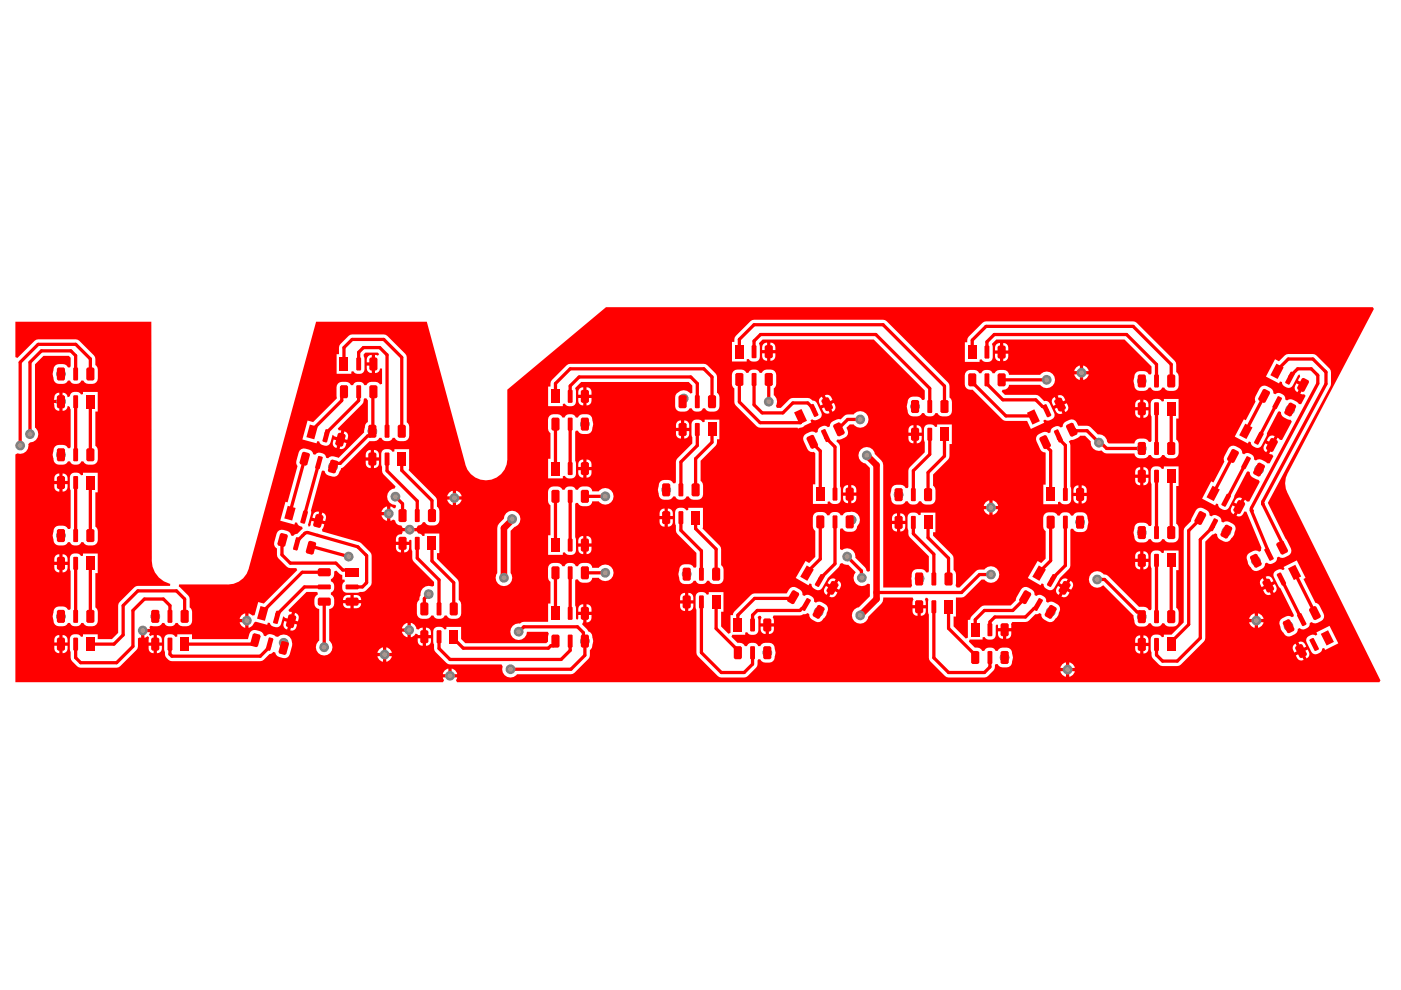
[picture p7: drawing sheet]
<svg xmlns="http://www.w3.org/2000/svg" width="297mm" height="210mm" viewBox="0 0 297 210" stroke-linecap="round" stroke-linejoin="round" font-family="sans-serif">
<path d="M3.3 68.2h28.8l.1 50.3a5.1 5.1 0 0 0 3.9 5.3v.4h-6.9l-.7 .3-3.4 3.5-.1 6.2-1.3 1.3h-3v-1h-3.1v.4l-.4 .1a1.3 1.3 0 0 0-1.4-.5 1.3 1.3 0 0 0-1 .9v2.3l.2 .5a2.86 2.86 0 0 0 2.1 3.4l8-.1 4.1-4v-2.1l.4-.2h.3v-1.5h.4v-.4h1.5l-.1-.3 .3-.3a1.76 1.76 0 0 0 2.4-.6h.5a1.32 1.32 0 0 0 1.1 .7 1.32 1.32 0 0 0 1.2-.7h.4a1.86 1.86 0 0 0 3 0 3.8 3.8 0 0 0-.2-3.2l-.2-.1-.1-2.2-2.2-2.2 .1-.5h10a4.5 4.5 0 0 0 4.8-3.5l14.2-52.2h23.5l8.2 30.3a4.5 4.5 0 0 0 4.9 3.3 4.5 4.5 0 0 0 4-4.5v-14.7l20.9-17.5h162.6l.2 .4-18.2 34.8a4.4 4.4 0 0 0 0 4.4l19.6 39.6-.3 .3h-195.5l-.2-.4 .2-.6h-3l.3 .6-.3 .4h-90.6v-48.2l.4-.3a1.72 1.72 0 0 0 2.3-1.9l.4-.4a1.74 1.74 0 0 0 1.6-1.2 1.74 1.74 0 0 0-.6-1.9v-13.4l1.8-1.9h5.4l.4 .4v1.9l-.1 .2h-.5a1.86 1.86 0 0 0-3 0 3.7 3.7 0 0 0 0 2.8 1.87 1.87 0 0 0 3 0h.5a1.32 1.32 0 0 0 1.1 .7 1.32 1.32 0 0 0 1.2-.7h.5a1.86 1.86 0 0 0 3 0 3.8 3.8 0 0 0-.3-3.2l-.2-.1v-1.3l-.3-.7-3.1-3.1-.7-.4-8.4 .1-4 3.9-.4-.2zM156 71.2l-.2 .4-.1 .9h-.5v4.1h3.1v-.4l.5-.1a1.3 1.3 0 0 0 1.3 .6 1.3 1.3 0 0 0 1-1v-2.3l-.2-.7 .8-.7h23.6l10.8 10.8v1.7l-.1 .3h-.5a1.87 1.87 0 0 0-3 0 3.7 3.7 0 0 0 0 2.8 1.87 1.87 0 0 0 3 0h.5a1.32 1.32 0 0 0 1.1 .7 1.32 1.32 0 0 0 1.2-.7h.4a1.86 1.86 0 0 0 3 0 3.8 3.8 0 0 0-.2-3.2l-.2-.1v-2.4l-.3-.8-13.4-13.2-27.7-.1-.8 .3zM205.4 71.4l-.2 .3-.1 .9h-.5v4.1h3.1v-.4l.4-.1a1.3 1.3 0 0 0 1.3 .6 1.3 1.3 0 0 0 1.1-1v-2.3l-.2-.6 .9-.9h27.2l5.7 5.7v1.4l-.1 .3h-.4a1.86 1.86 0 0 0-3 0 3.7 3.7 0 0 0 0 2.8 1.86 1.86 0 0 0 3 0h.4a1.32 1.32 0 0 0 1.2 .7 1.32 1.32 0 0 0 1.2-.7h.4a1.86 1.86 0 0 0 3 0 3.8 3.8 0 0 0-.2-3.2l-.2-.1v-1.6l-.3-.8-8.1-8.1-.8-.3h-31.1l-.8 .3zM163.3 72.6v1.6h1.1a1.13 1.13 0 0 0-1.1-1.6zM161.9 72.9l-.2 .3-.1 1h1v-1.6zM212.7 72.7v1.6h1.1a1.13 1.13 0 0 0-1.1-1.6zM211.2 73l-.2 .3v1h1v-1.6zM270.3 76.2l-1.9 3.6 2.8 1.5 .2-.4 .4 .1a1.3 1.3 0 0 0 .9 1.1 1.3 1.3 0 0 0 1.4-.4l1-2 .4-.3 .1 .5-.4 .8 1.2 .6-.1 .3 .3 .2-.9 1.7 .8 .1 .3 .3-.9 1.8h-.5a1.97 1.97 0 0 0-2.5-.8l-.4-.2a1.32 1.32 0 0 0-.7-1.2 1.32 1.32 0 0 0-1.4 .1l-.4-.2a1.86 1.86 0 0 0-2.7-1.4 3.8 3.8 0 0 0-1.2 2.9l.1 .2-2.1 4-.4-.2-1.9 3.7 2.8 1.4 .2-.4 .4 .2a1.3 1.3 0 0 0 .9 1.1 1.3 1.3 0 0 0 1.4-.4l1-2 .1-.6 2.4-4.6 .2-.1 .4 .2a1.75 1.75 0 0 0 2 1.6l.3 .4-2.1 3.9h-.5l-.4-.5-1.8 3.4 .6 .1 .3 .4-.8 1.5h-.6a1.76 1.76 0 0 0-2.3-.6l-.4-.2a1.32 1.32 0 0 0-.7-1.2 1.32 1.32 0 0 0-1.4 .1l-.4-.2a1.86 1.86 0 0 0-2.7-1.4 3.8 3.8 0 0 0-1.2 3l.1 .1-2.3 4.5-.5-.3-1.9 3.7 2.7 1.5 .2-.4 .5 .1a1.3 1.3 0 0 0 .9 1.1 1.3 1.3 0 0 0 1.3-.4l3.8-7.5 .3-.2 .4 .2a1.75 1.75 0 0 0 1.8 1.6l.3 .5-2.2 4.1h-.5l-.5-.3-1.7 3.4a1.13 1.13 0 0 0 1.6-1l.5 .1 3.2 7.7-.1 .6-.4 .2a1.86 1.86 0 0 0-2.7 1.3 3.7 3.7 0 0 0 1.6 2.7 1.97 1.97 0 0 0 2.3-1.5l.4-.2a1.32 1.32 0 0 0 1.4 .1 1.32 1.32 0 0 0 .7-1.2l.4-.2a1.86 1.86 0 0 0 2.7-1.3l-5-10.1 13.3-24.7 .1-3-.3-.8-3.1-3h-5.7l-.7 .3-1.2 1.2zM72.2 72.9l-.3 .8v1.4h-.5v4.1h3.1v-.4l.4-.1a1.3 1.3 0 0 0 1.3 .6 1.3 1.3 0 0 0 1.1-1v-2.3a.94 .94 0 0 1 .2-1.2h2.6l.3 .3-.3 .3-.6-.1v1.9h-.3h.3v1.9a.98 .98 0 0 0 1.1-1h.4v3.3l-.4 .1a1.88 1.88 0 0 0-2.9 .2h-.5a1.32 1.32 0 0 0-1.2-.8 1.32 1.32 0 0 0-1.1 .8h-.5a1.86 1.86 0 0 0-3 0v2.8l-5 5-1.2-.3-1.1 4 3 .8 .1-.4h.5a1.3 1.3 0 0 0 1.1 .9 1.3 1.3 0 0 0 1.3-.7l.4-1.6 .4 .3 1 .3 .5-1.5h-.6l-.2-.4 5.2-5.2 .4-1.2h.5l.3 .4v4.6a2.71 2.71 0 0 0-.8 2.2l-5.4 5.4a1.66 1.66 0 0 0-2.3 .1l-.4-.2a1.32 1.32 0 0 0-.9-1 1.32 1.32 0 0 0-1.4 .4l-.4-.1a1.86 1.86 0 0 0-2.9-.8 3.8 3.8 0 0 0-.6 3.1l.2 .2-2.1 7.7-.5-.1-1.1 4 3 .8 .1-.4h.5a1.1 1.1 0 0 0 1.1 .9v.5l-1.1 1-.5 .1-.3 .3-.5-.1a1.86 1.86 0 0 0-2.9-.8 3.8 3.8 0 0 0-.5 3.2l.4 .4v1.3l.3 .8 2.1 2 1.7 .1 .2 .4-7.1 7.1-1.2-.4-.7 2.8-.5 .1-.8-.4v3a1.41 1.41 0 0 0 1.1-1.1l.4-.2 2.5 .7 .1-.5 .4 .1a1.3 1.3 0 0 0 1.1 .9 1.3 1.3 0 0 0 1.3-.7l.4-1.6 .4 .3 1.1 .3 .4-1.5-.5-.1-.3-.4 3.9-3.8h2.1l.3 .1v.5a1.86 1.86 0 0 0 0 3h.3v6.7a1.75 1.75 0 0 0-.3 2.6 1.75 1.75 0 0 0 2.6 0 1.75 1.75 0 0 0-.2-2.5v-6.8a1.12 1.12 0 0 0 1.1-1.1 1.58 1.58 0 0 0-.8-1.9l.1-.5a1.32 1.32 0 0 0 .7-1.2 1.32 1.32 0 0 0-.7-1.1l-.1-.5a1.37 1.37 0 0 0 .8-1.6l.4-.2 .6 .6 .7 .3v1h.4l.1 .4a1.3 1.3 0 0 0-.6 1.3 1.3 1.3 0 0 0 1 1.1h2.3l1-.2a2.67 2.67 0 0 0 2-2l-.1-6.1-2.1-2.2-.5-.3-7.8-2.2v-.5l.5-1-2.8-.8-.1 .9-.5 .3-.1-.4 .7-2.3-.1-.6 2.3-8.4 .2-.2 .4 .1a1.86 1.86 0 0 0 2.9 .8l.6-1.3 .6-.3 5.5-5.5a1.63 1.63 0 0 0 2.1-.7h.4a1.32 1.32 0 0 0 1.2 .8 1.32 1.32 0 0 0 1.1-.8h.5a1.86 1.86 0 0 0 3 0 3.8 3.8 0 0 0-.3-3.1l-.2-.2v-13.7l-.3-.8-3.8-3.8-.7-.3-7.1 .1zM163.3 74.9v1.6a1.13 1.13 0 0 0 1.1-1.6zM161.6 74.9a1.13 1.13 0 0 0 1 1.6v-1.6zM212.7 75v1.6a1.13 1.13 0 0 0 1.1-1.6zM211 75a1.13 1.13 0 0 0 1 1.6v-1.6zM78 75.5l-.2 .3v1h1v-1.5zM117 80.6l-.2 .3-.1 1.1h-.5v4.1h3.1v-.4l.5-.1a1.3 1.3 0 0 0 1.3 .5 1.3 1.3 0 0 0 1-.9v-2.3l-.2-.6 1.3-1.3h22.8l.8 .8v1.5l-.4 .1a1.84 1.84 0 0 0-1.9-.6 1.84 1.84 0 0 0-1.4 1.4v1.9a1.15 1.15 0 0 0 1.2 1.2 1.59 1.59 0 0 0 1.9-.7h.5a1.32 1.32 0 0 0 1.1 .7 1.32 1.32 0 0 0 1.2-.7h.5a1.86 1.86 0 0 0 3 0 3.8 3.8 0 0 0-.3-3.2l-.2-.1-.1-3.8-1.9-2.1-.8-.3h-28.3l-.8 .3zM229.6 77.5v1.2h1.2a1.41 1.41 0 0 0-1.2-1.2zM228.2 77.9l-.4 .8h1.2v-1.2zM155.5 78.7a3.8 3.8 0 0 0-.2 3.1l.4 .5 .1 3.3 5 5 8.3 .1 .1 .2 .9-.3 .5-.4 1.4-.6-.2-.4 .4-.3a1.3 1.3 0 0 0 1.4-.1 1.3 1.3 0 0 0 .5-1.3l-.9-2a.95 .95 0 0 0-1-.6l-.5-.4-.4-.1h-3.2l-.7 .3-1.9 1.8h-.8l-.2-.5a1.64 1.64 0 0 0-.4-2.2v-1.5l.1-.1a3.8 3.8 0 0 0 .3-3.1 1.86 1.86 0 0 0-3 0h-.4a1.32 1.32 0 0 0-1.2-.8 1.32 1.32 0 0 0-1.2 .8h-.4a1.78 1.78 0 0 0-2.8-.4zM77.8 77.5a1.13 1.13 0 0 0 1 1.6v-1.6zM204.9 78.8a3.8 3.8 0 0 0-.3 3.1 1.35 1.35 0 0 0 1.6 .7l6.7 6.6h4.9l.8 1.7 2.8-1.3-.2-.4 .4-.2a1.3 1.3 0 0 0 1.4-.1 1.3 1.3 0 0 0 .5-1.3l-.9-2.1a.94 .94 0 0 0-1.2-.4l-1-1.1-.8-.3h-6.5l-.7-.7 .2-.4a1.18 1.18 0 0 0 1.3-1h6.6a1.75 1.75 0 0 0 2.6 .2 1.75 1.75 0 0 0 0-2.6 1.75 1.75 0 0 0-2.6 .3h-6.6a1.61 1.61 0 0 0-2.4-1l-.6 .6h-.5a1.32 1.32 0 0 0-1.2-.7 1.32 1.32 0 0 0-1.1 .7h-.5a1.78 1.78 0 0 0-2.7-.3zM229.6 79.4v1.1a1.41 1.41 0 0 0 1.2-1.1zM227.8 79.4a1.41 1.41 0 0 0 1.2 1.1v-1.1zM274.9 81.3a1.13 1.13 0 0 0 .2 1.9l.7-1.4zM124.4 82.1v1.6h1a1.13 1.13 0 0 0-1-1.6zM122.9 82.4l-.2 .3-.1 1h1.1v-1.6zM13.3 83.3v3.8a1.04 1.04 0 0 0 1.1-1 .67 .67 0 0 1 .6 .7v8l-.1 .2h-.5a1.87 1.87 0 0 0-3 0 3.7 3.7 0 0 0 0 2.8 1.87 1.87 0 0 0 3 0h.5a1.32 1.32 0 0 0 1.1 .7 1.32 1.32 0 0 0 1.2-.7h.5a1.86 1.86 0 0 0 3 0 3.8 3.8 0 0 0-.3-3.1l-.2-.2v-7.2h.5v-4.2h-3.1v.5h-.4a1.37 1.37 0 0 0-1.4-.5 1.37 1.37 0 0 0-1.1 1l-.4 .1a.96 .96 0 0 0-1-.9zM11.8 83.5l-.2 .4-.2 .9h1.2v-1.5zM174.9 83.8l.6 1.4 1-.4a1.13 1.13 0 0 0-1.6-1zM224.3 83.9l.6 1.4 1-.4a1.13 1.13 0 0 0-1.6-1zM124.4 84.4v1.6a1.13 1.13 0 0 0 1-1.6zM122.6 84.4a1.13 1.13 0 0 0 1.1 1.6v-1.6zM173.9 84.4a1.24 1.24 0 0 0 .1 1.6l.9-.5-.6-1.4zM223.2 84.4a1.24 1.24 0 0 0 .1 1.7l1-.5-.7-1.4zM242.4 84.7v1.6h1.1a1.13 1.13 0 0 0-1.1-1.6zM241 85l-.2 .3-.1 1h1v-1.6zM11.4 85.5l.1 .3a1.04 1.04 0 0 0 1.1 1.3v-1.6zM175.8 85.9l.7 1.4a1.13 1.13 0 0 0 .3-1.9zM225.2 85.9l.7 1.5a1.13 1.13 0 0 0 .3-1.9zM174.3 86.6a1.13 1.13 0 0 0 1.6 1l-.7-1.4zM223.6 86.7a1.13 1.13 0 0 0 1.6 1l-.6-1.5zM170.6 92.2l-.3 .4a3.8 3.8 0 0 0 1.2 3l.3 .2h.7l.4 .3v6.6h-.5v4.1h3.1v-.4l.4-.1a1.3 1.3 0 0 0 1.3 .6 1.3 1.3 0 0 0 1.1-1v-2.3l-.2-.5v-8.3l-.1-.4-.7-.9 .3-.3a1.95 1.95 0 0 0 2.2-1.5l-.3-1 .7-.7h.8a1.75 1.75 0 0 0 2.6 .2 1.75 1.75 0 0 0 0-2.6 1.75 1.75 0 0 0-2.6 .3 2.34 2.34 0 0 0-2.8 1 1.97 1.97 0 0 0-2.3 1.5l-.4 .2a1.32 1.32 0 0 0-1.4-.2 1.32 1.32 0 0 0-.7 1.2l-.4 .2a1.76 1.76 0 0 0-2.4 .4zM116.5 88.2a3.8 3.8 0 0 0-.2 3.1l.4 .5v5.5h-.5v4.1h3.1v-.4l.5-.1a1.3 1.3 0 0 0 1.3 .6 1.3 1.3 0 0 0 1-1v-2.3l-.2-.5v-6.1l.2-.3h.4a1.86 1.86 0 0 0 3 0 3.7 3.7 0 0 0 0-2.8 1.86 1.86 0 0 0-3 0h-.4a1.32 1.32 0 0 0-1.2-.7 1.32 1.32 0 0 0-1.2 .7h-.4a1.78 1.78 0 0 0-2.8-.3zM242.4 87v1.6a1.13 1.13 0 0 0 1.1-1.6zM240.7 87a1.13 1.13 0 0 0 1 1.6v-1.6zM145.1 89.1v1.6h1a1.13 1.13 0 0 0-1-1.6zM143.6 89.4l-.2 .3-.1 1h1.1v-1.6zM194.4 90.1v1.6h1a1.13 1.13 0 0 0-1-1.6zM192.9 90.4l-.2 .3-.1 1h1.1v-1.6zM145.1 91.4v1.6a1.13 1.13 0 0 0 1-1.6zM143.3 91.4a1.13 1.13 0 0 0 1.1 1.6v-1.6zM73 91.5l-.4 1.5 1 .3a1.13 1.13 0 0 0-.6-1.8zM219.9 92.3l-.2 .4a3.8 3.8 0 0 0 1.1 2.9l.9 .4v6.8h-.5v4.1h3.1v-.4l.5-.1a1.3 1.3 0 0 0 1.3 .5 1.3 1.3 0 0 0 1-.9v-2.3l-.2-.5v-8.8l-.3-.7 .5-.4a2.37 2.37 0 0 0 1.9-.9h1l1.3 1.2a1.71 1.71 0 0 0 2.2 1.9l.7 .6h.4h5.9a1.61 1.61 0 0 0 2.5 1l.6-.6h.4a1.32 1.32 0 0 0 1.2 .7 1.32 1.32 0 0 0 1.2-.7h.4a1.86 1.86 0 0 0 3 0 3.8 3.8 0 0 0-.2-3.2l-.2-.1v-4.5h.5v-4.1h-3.1v.4l-.5 .1a1.3 1.3 0 0 0-1.3-.5 1.3 1.3 0 0 0-1 .9v2.3l.1 .5v5.1l-.1 .3h-.4a1.87 1.87 0 0 0-3 0l-.1 .3h-5.4l-.4-.3a1.69 1.69 0 0 0-1.9-1.6l-1.9-1.8h-2.3a1.51 1.51 0 0 0-1-1.3 1.51 1.51 0 0 0-1.6 .4 1.2 1.2 0 0 0-.7 1.1l-.4 .2a1.32 1.32 0 0 0-1.4-.2 1.32 1.32 0 0 0-.7 1.2l-.4 .1a1.76 1.76 0 0 0-2.5 .5zM269.1 92.6l-.5 .8 .9 .5 .8-1.4a.98 .98 0 0 0-1.2 .1zM194.4 92.4v1.6a1.13 1.13 0 0 0 1-1.6zM192.6 92.4a1.13 1.13 0 0 0 1.1 1.6v-1.6zM70.7 93.2a1.13 1.13 0 0 0 .6 1.8l.5-1.5zM72.4 93.7l-.4 1.5a1.13 1.13 0 0 0 1.4-1.3zM268.3 94a1.13 1.13 0 0 0 .2 1.9l.7-1.4zM79.3 95.4v1.6h1a1.13 1.13 0 0 0-1-1.6zM77.8 95.7l-.2 .3-.1 1h1.1v-1.6zM124.4 97.4v1.6h1a1.13 1.13 0 0 0-1-1.6zM122.9 97.7l-.2 .3-.1 1h1.1v-1.6zM79.3 97.7v1.5a1.13 1.13 0 0 0 1-1.5zM77.5 97.7a1.13 1.13 0 0 0 1.1 1.5v-1.5zM242.4 99v1.6h1.1a1.13 1.13 0 0 0-1.1-1.6zM241 99.3l-.2 .3-.1 1h1v-1.6zM124.4 99.7v1.6a1.13 1.13 0 0 0 1-1.6zM122.6 99.7a1.13 1.13 0 0 0 1.1 1.6v-1.6zM13.3 100.4v1.6h1a1.13 1.13 0 0 0-1-1.6zM11.8 100.7l-.2 .3-.1 1h1.1v-1.6zM146.9 89.2l-.3 .7 .2 4.1-3.4 3.5-.1 4.7-.1 .3h-.4a1.86 1.86 0 0 0-3 0 3.7 3.7 0 0 0 0 2.8 1.86 1.86 0 0 0 3 0h.4a1.32 1.32 0 0 0 1.2 .7 1.32 1.32 0 0 0 1.1-.7h.5a1.86 1.86 0 0 0 3 0 3.8 3.8 0 0 0-.3-3.2l-.2-.1v-4.3l3.2-3.2 .2-.3 .1-1.1h.5v-4.1h-3.1v.4l-.4 .1a1.46 1.46 0 0 0-2.1-.3zM242.4 101.3v1.6a1.13 1.13 0 0 0 1.1-1.6zM240.7 101.3a1.13 1.13 0 0 0 1 1.6v-1.6zM196.2 90.3l-.3 .6 .2 5-3.4 3.5-.1 3.8-.1 .3h-.5a1.86 1.86 0 0 0-3 0 3.7 3.7 0 0 0 0 2.8 1.86 1.86 0 0 0 3 0h.5a1.32 1.32 0 0 0 1.1 .7 1.32 1.32 0 0 0 1.2-.7h.5a1.86 1.86 0 0 0 3 0 3.8 3.8 0 0 0-.3-3.2l-.2-.1v-2.4l3.4-3.5 .1-3h.5v-4.1h-3.1v.4l-.5 .1a1.46 1.46 0 0 0-2-.2zM116.5 103.5a3.8 3.8 0 0 0-.2 3.1l.4 .5v6.4h-.5v4.1h3.1v-.4l.5-.1a1.3 1.3 0 0 0 1.3 .6 1.3 1.3 0 0 0 1-1v-2.3l-.2-.5v-7l.2-.3h.4a1.86 1.86 0 0 0 3 0l.1-.3h1.4a1.75 1.75 0 0 0 2.5 .2 1.75 1.75 0 0 0 0-2.6 1.75 1.75 0 0 0-2.5 .3h-1.4a1.61 1.61 0 0 0-2.5-1l-.6 .6h-.4a1.32 1.32 0 0 0-1.2-.7 1.32 1.32 0 0 0-1.2 .7h-.4a1.79 1.79 0 0 0-2.8-.3zM13.3 102.7v1.5a1.13 1.13 0 0 0 1-1.5zM11.5 102.7a1.13 1.13 0 0 0 1.1 1.5v-1.5zM180.5 102.8v1.6h1.1a1.13 1.13 0 0 0-1.1-1.6zM179 103.1l-.2 .3-.1 1h1.1v-1.6zM229.3 102.9v1.6h1.1a1.13 1.13 0 0 0-1.1-1.6zM227.9 103.2l-.2 .3-.1 1h1.1v-1.6zM96.7 104.1v1.1h1.2a1.41 1.41 0 0 0-1.2-1.1zM95.2 104.5l-.4 .7h1.2v-1.1zM180.5 105.1v1.6a1.13 1.13 0 0 0 1.1-1.6zM178.7 105.1a1.13 1.13 0 0 0 1.1 1.6v-1.6zM229.3 105.2v1.6a1.13 1.13 0 0 0 1.1-1.6zM227.6 105.2a1.13 1.13 0 0 0 1.1 1.6v-1.6zM262.2 105.7l-.5 .8 .9 .5 .7-1.4a.98 .98 0 0 0-1.1 .1zM96.7 105.9v1.2a1.41 1.41 0 0 0 1.2-1.2zM94.8 105.9a1.41 1.41 0 0 0 1.2 1.2v-1.2zM210.4 106.1v1.2h1.2a1.42 1.42 0 0 0-1.2-1.2zM209 106.5l-.4 .8h1.2v-1.2zM81.1 95.5l-.3 .7v2.2l.3 1.8 2.8 2.9-.2 .5a1.75 1.75 0 0 0-1.6 1.8 1.75 1.75 0 0 0 1.7 1.7l.2 .2-.2 .4-.2 .1-.8-.4v3l.5-.2 .5 .2a1.14 1.14 0 0 0 1.3 1l.2 .6h3.1l.3-.6a.95 .95 0 0 0 .9-.7h.5a1.86 1.86 0 0 0 3 0 3.8 3.8 0 0 0-.3-3.2l-.2-.1a2.7 2.7 0 0 0-.3-2l-5.7-5.7 .1-.3v-4.2h-3.1v.5l-.4 .1a1.46 1.46 0 0 0-2.1-.3zM81.3 107.8l-.4 .8h1.2v-1.2zM261.3 107.2a1.13 1.13 0 0 0 .2 1.8l.8-1.4zM210.4 108v1.1a1.42 1.42 0 0 0 1.2-1.1zM208.6 108a1.42 1.42 0 0 0 1.2 1.1v-1.1zM221.5 109a3.8 3.8 0 0 0-.2 3.1l.4 .5v5.8l-.9 1-.8-.5-2.1 3.6 2.7 1.6 .2-.4 .5 .2a1.3 1.3 0 0 0 .8 1.1 1.3 1.3 0 0 0 1.4-.3l1.2-2.1 2.2-2.3v-7.9l.2-.3h.4a1.86 1.86 0 0 0 3 0 3.7 3.7 0 0 0 0-2.8 1.86 1.86 0 0 0-3 0h-.4a1.32 1.32 0 0 0-1.2-.7 1.32 1.32 0 0 0-1.2 .7h-.4a1.78 1.78 0 0 0-2.8-.3zM141.6 107.8v1.6h1a1.13 1.13 0 0 0-1-1.6zM140.1 108.1l-.2 .3-.1 1h1.1v-1.6zM66.6 108.8l-.4 1 1 .2 .5-1.5a.98 .98 0 0 0-1.1 .3zM190.9 108.8v1.6h1a1.13 1.13 0 0 0-1-1.6zM189.4 109.1l-.2 .3-.1 1h1.1v-1.6zM80.9 109.3a1.42 1.42 0 0 0 1.2 1.1v-1.1zM68.3 108.7l-.4 1.5 1 .3a1.13 1.13 0 0 0-.6-1.8zM244.3 99.2l-.3 .6v2.3l.1 .5v8.7l-.1 .2h-.4a1.87 1.87 0 0 0-3 0 3.7 3.7 0 0 0 0 2.8 1.87 1.87 0 0 0 3 0h.4a1.32 1.32 0 0 0 1.2 .7 1.32 1.32 0 0 0 1.2-.7h.4a1.86 1.86 0 0 0 3 0 3.8 3.8 0 0 0-.2-3.1l-.2-.2v-8h.5v-4.1h-3.1v.4l-.5 .1a1.46 1.46 0 0 0-2-.2zM141.6 110.1v1.6a1.13 1.13 0 0 0 1-1.6zM139.8 110.1a1.13 1.13 0 0 0 1.1 1.6v-1.6zM15.1 100.5l-.3 .7v2.2l.2 .6v7.9l-.1 .3h-.5a1.87 1.87 0 0 0-3 0 3.7 3.7 0 0 0 0 2.7 1.87 1.87 0 0 0 3 0l.5 .1a1.32 1.32 0 0 0 1.1 .7 1.32 1.32 0 0 0 1.2-.7l.5-.1a1.86 1.86 0 0 0 3 0 3.8 3.8 0 0 0-.3-3.1l-.2-.1v-7.3h.5v-4.2h-3.1v.5l-.4 .1a1.46 1.46 0 0 0-2.1-.3zM190.9 111.1v1.6a1.13 1.13 0 0 0 1-1.6zM189.1 111.1a1.13 1.13 0 0 0 1.1 1.6v-1.6zM182.5 95.3a1.73 1.73 0 0 0-.4 1.8 1.73 1.73 0 0 0 1.4 1.2l.9 .9v21.9l-.4 .1-.3-.2-.3-.7-2.1-2.1a1.72 1.72 0 0 0-.8-1.7 1.72 1.72 0 0 0-2 .1l-.4-.2v-4.1l.1-.2 .4-.1a1.86 1.86 0 0 0 3 0l.1-.4a1.77 1.77 0 0 0 .4-2.1 1.77 1.77 0 0 0-1.9-.9 1.35 1.35 0 0 0-1.6 .7h-.4a1.32 1.32 0 0 0-1.2-.8 1.32 1.32 0 0 0-1.1 .8h-.5a1.86 1.86 0 0 0-3 0 3.8 3.8 0 0 0 .3 3.1l.2 .1v5.6l-1.3 1.3-.8-.5-2.1 3.6 2.7 1.6 .2-.4 .5 .2a1.3 1.3 0 0 0 .8 1.1 1.3 1.3 0 0 0 1.4-.3l1.2-2.1 2.3-2.3 .4-.8 .3-.1 .4 .2 .9 .1 1.6 1.6a1.76 1.76 0 0 0 .1 2.5 1.76 1.76 0 0 0 2.5-.1l.4 .2v2.5l-2.3 2.4a1.74 1.74 0 0 0-1 2.9 1.74 1.74 0 0 0 3-.9l2.7-2.8 .4-.4 .1-.9h6.2l.2 .4-.2 1.2h2.8l-.2-1.2 .2-.3h.3l.2 .4v2.6l.1 .5v9.2l.3 .7 3.5 3.4h8a3.4 3.4 0 0 0 2.2-1.8l.2-1h.4a1.86 1.86 0 0 0 3 0 3.7 3.7 0 0 0 0-2.8 1.86 1.86 0 0 0-3 0h-.4a1.32 1.32 0 0 0-1.2-.7 1.32 1.32 0 0 0-1.2 .7h-.4a1.33 1.33 0 0 0-1.6-.7l-1.3-1.3 .2-.4h2.7v-.5h.5a1.3 1.3 0 0 0 1.3 .5 1.3 1.3 0 0 0 1-1v-2l.3-.2 .2 .2v.6h2.8v-.9l.2-.4 3.2-.1 1.7-1.6h.5l.4-.2 .4 .2a1.86 1.86 0 0 0 2.6 1.5l.4-.6a2.09 2.09 0 0 0 .8-1.4 1.15 1.15 0 0 0-.4-1.6 1.59 1.59 0 0 0-2-.3l-.4-.2a1.32 1.32 0 0 0-.7-1.3 1.32 1.32 0 0 0-1.4 .1l-.3-.2a1.86 1.86 0 0 0-2.6-1.5l-1.3 2-.1 .6-1.1 1.1h-5.6l-.7 .3-2 1.9-.3 .8h-.5v3.8l-.4 .2-2.6-2.6v-2.1h.5v-4l1.6-.1 3.8-3.7h.6a1.75 1.75 0 0 0 2.6 .2 1.75 1.75 0 0 0 0-2.6 1.75 1.75 0 0 0-2.6 .3h-1l-.8 .3-3.5 3.5h-.5l-.3-.5a3.8 3.8 0 0 0-.2-3.1l-.2-.1-.1-2.9-4.3-4.4v-.8h.5v-4.1h-3.1v.4l-.4 .1a1.3 1.3 0 0 0-1.3-.5 1.3 1.3 0 0 0-1.1 .9v2.3l.3 1.7 4.2 4.3v3.2l-.1 .3h-.4a1.86 1.86 0 0 0-3 0l-.2 1.3 .2 1.5-.3 .4h-5.8v-26l-.1-.5-.4-.5-1.3-1.3a1.74 1.74 0 0 0-1.2-1.4 1.74 1.74 0 0 0-1.8 .4zM253.8 107.9l-1.2 2-.1 .6-1.2 1.3-.3 .7v19.5l-2.6 2.6h-1.6v.4l-.5 .1a1.3 1.3 0 0 0-1.3-.6 1.3 1.3 0 0 0-1 1v2.3l.1 1.1a3.6 3.6 0 0 0 2 2.2h3.9l5.5-5.4v-20.9l1.5-1.5 .6-.2 .4 .1a1.86 1.86 0 0 0 2.7 1.4l.4-.5a2.05 2.05 0 0 0 .8-1.5 1.61 1.61 0 0 0-1.7-2.1l-.9 .3-.4-.2a1.32 1.32 0 0 0-.7-1.2 1.32 1.32 0 0 0-1.3 .1l-.4-.2a1.86 1.86 0 0 0-2.7-1.4zM124.4 113.6v1.6h1a1.13 1.13 0 0 0-1-1.6zM122.9 113.9l-.2 .3-.1 1h1.1v-1.6zM85.7 115.5v1.6a1.13 1.13 0 0 0 1.1-1.6zM83.9 115.5a1.13 1.13 0 0 0 1.1 1.6v-1.6zM124.4 115.9v1.6a1.13 1.13 0 0 0 1-1.6zM122.6 115.9a1.13 1.13 0 0 0 1.1 1.6v-1.6zM242.4 116.9v1.6h1.1a1.13 1.13 0 0 0-1.1-1.6zM241 117.2l-.2 .3-.1 1h1v-1.6zM13.3 117.5v1.6h1a1.13 1.13 0 0 0-1-1.6zM11.8 117.8l-.2 .3-.1 1h1.1v-1.6zM92.1 133.2l-.2 .7v2.2l.1 .5a2.14 2.14 0 0 0 .3 1.6l2.7 2.6 11.3 .1 .3 .4a1.74 1.74 0 0 0 .8 2.1 1.74 1.74 0 0 0 2.2-.4l11.9-.1 3.3-3.2 .3-.8v-1.1a2.86 2.86 0 0 0 .5-2.5v-.1a1.15 1.15 0 0 0-.9-1.3l-.3-.5-1-1 .3-.4v-1.6h-1.1v.7l-.2 .3-.3-.2v-2.3l-.2-.5v-5.3l.2-.3h.4a1.86 1.86 0 0 0 3 0l.1-.3h1.4a1.75 1.75 0 0 0 2.5 .2 1.75 1.75 0 0 0 0-2.5 1.75 1.75 0 0 0-2.5 .2h-1.4a1.61 1.61 0 0 0-2.5-1l-.6 .7h-.4a1.32 1.32 0 0 0-1.2-.8 1.32 1.32 0 0 0-1.2 .8h-.4a1.86 1.86 0 0 0-3 0 3.8 3.8 0 0 0 .2 3.1l.2 .1v4.7h-.5v3.8h-5.1l-.8 .3a1.78 1.78 0 0 0-2.1 1.5 1.78 1.78 0 0 0 1.6 2.1 1.78 1.78 0 0 0 1.9-1.7h4.4l.3 .4-.2 .6v1.1l-.4 .3h-17.1l-.9-.9v-2.6h-3.2v.5h-.4a1.46 1.46 0 0 0-2.1-.2zM143.4 107.9l-.3 .7v2.3l.3 2 4.3 4.3v2.9l-.2 .2h-.4a1.86 1.86 0 0 0-3 0 3.7 3.7 0 0 0 0 2.8 1.86 1.86 0 0 0 3 0h.4a1.32 1.32 0 0 0 1.2 .8 1.32 1.32 0 0 0 1.2-.8h.4a1.86 1.86 0 0 0 3 0 3.8 3.8 0 0 0-.2-3.1l-.2-.1-.1-3.9-3.9-3.9 .1-4.4h-3.1v.4l-.4 .1a1.46 1.46 0 0 0-2.1-.3zM242.4 119.2v1.5a1.13 1.13 0 0 0 1.1-1.5zM240.7 119.2a1.13 1.13 0 0 0 1 1.5v-1.5zM270.2 121.2l-.2 .7 .1 .4 1 2 .4 .4 2.8 5.7v.3l-.4 .2a1.86 1.86 0 0 0-2.7 1.3 3.7 3.7 0 0 0 1.7 2.7 1.97 1.97 0 0 0 2.3-1.6l.4-.1a1.32 1.32 0 0 0 1.3 .1 1.32 1.32 0 0 0 .8-1.2l.4-.2a1.86 1.86 0 0 0 2.6-1.3 3.8 3.8 0 0 0-1.6-2.7l-.2-.1-2.5-5 .4-.3-1.9-3.7-2.7 1.4 .2 .4-.4 .3a1.31 1.31 0 0 0-1.8 .3zM13.3 119.8v1.6a1.13 1.13 0 0 0 1-1.6zM11.5 119.8a1.13 1.13 0 0 0 1.1 1.6v-1.6zM268.3 122.3l.8 1.4 .9-.5a1.13 1.13 0 0 0-1.7-.9zM225.2 122.8l-.5 .8 .9 .6 .8-1.4a.98 .98 0 0 0-1.2 0zM176 122.8l-.5 .8 .9 .6 .8-1.4a.98 .98 0 0 0-1.2 0zM107.3 108.8l-.4 .6-.1 .6-1.3 1.4-.1 .6v9.5a1.74 1.74 0 0 0 1.4 2.8 1.74 1.74 0 0 0 1.5-2.8v-8.9l.8-.9a1.76 1.76 0 0 0 1-2.6 1.76 1.76 0 0 0-2.8-.3zM84.2 113.6l-.2 .3-.1 1h2.9v-.3l.2-.2 .2 .2 .3 4.1 4.5 4.7v.8l-.4 .2a1.73 1.73 0 0 0-2.4 1.8l-.2 .3a1.15 1.15 0 0 1-.5 1.2 3.8 3.8 0 0 0 .2 3.2 1.97 1.97 0 0 0 2.8-.4h.4a1.32 1.32 0 0 0 1.2 .7 1.32 1.32 0 0 0 1.2-.7h.4a1.86 1.86 0 0 0 3 0 3.8 3.8 0 0 0-.3-3.2l-.1-.1-.1-4.1-4.6-4.6v-1.2h.5v-4.2h-3.1v.5h-.4l-.5-.4-.4-.1-.3-.5h-3.1l-.1 .7h-.7zM267.3 122.9a1.24 1.24 0 0 0 .2 1.6l.9-.5-.7-1.4zM227 123.1l-.8 1.4 .9 .5a1.13 1.13 0 0 0-.1-1.9zM177.8 123.1l-.8 1.4 .9 .5a1.13 1.13 0 0 0-.1-1.9zM269.4 124.3l.7 1.4a1.13 1.13 0 0 0 .2-1.9zM175.1 124.2a1.13 1.13 0 0 0 .1 1.9l.8-1.3zM224.3 124.2a1.13 1.13 0 0 0 .1 1.9l.8-1.3zM267.8 125.1a1.13 1.13 0 0 0 1.6 .9l-.7-1.4zM225.8 125.1l-.8 1.4a1.13 1.13 0 0 0 1.8-.9zM176.6 125.1l-.8 1.4a1.13 1.13 0 0 0 1.7-.9zM75 126.2v1h1.6a1.13 1.13 0 0 0-1.6-1zM73 126.4l-.3 .8h1.6v-1h-1zM145.9 125.7v1.6h1.1a1.13 1.13 0 0 0-1.1-1.6zM144.5 126l-.2 .3-.1 1h1v-1.6zM75 127.9v1.1a1.13 1.13 0 0 0 1.6-1.1zM72.7 127.9a1.13 1.13 0 0 0 1.6 1.1v-1.1zM15.1 117.6l-.3 .7v2.3l.2 .5v7.9l-.1 .3h-.5a1.86 1.86 0 0 0-3 0 3.7 3.7 0 0 0 0 2.8 1.86 1.86 0 0 0 3 0h.5a1.32 1.32 0 0 0 1.1 .7 1.32 1.32 0 0 0 1.2-.7h.5a1.86 1.86 0 0 0 3 0 3.8 3.8 0 0 0-.3-3.2l-.2-.1v-7.3h.5v-4.1h-3.1v.4l-.4 .1a1.46 1.46 0 0 0-2.1-.3zM231.4 121.6a1.78 1.78 0 0 0 0 2.5 1.78 1.78 0 0 0 2.5 0l6.5 6.4 .1 1a1.18 1.18 0 0 0 1.2 1.4 1.59 1.59 0 0 0 1.9-.8h.4a1.32 1.32 0 0 0 1.2 .8 1.32 1.32 0 0 0 1.2-.8h.4a1.86 1.86 0 0 0 3 0 3.8 3.8 0 0 0-.2-3.1l-.2-.1v-8h.5v-4.2h-3.1v.5l-.5 .1a1.3 1.3 0 0 0-1.3-.6 1.3 1.3 0 0 0-1 1v2.2l.1 .5v8.7l-.1 .3h-.4a1.63 1.63 0 0 0-2.1-.7l-6.6-6.6-.3-.2-.6-.1a1.71 1.71 0 0 0-2.6-.2zM145.9 128v1.5a1.13 1.13 0 0 0 1.1-1.5zM144.2 128a1.13 1.13 0 0 0 1 1.5v-1.5zM124.4 128.1v1.6h1a1.13 1.13 0 0 0-1-1.6zM122.9 128.4l-.2 .3-.1 1h1.1v-1.6zM195.2 129v1.6a1.13 1.13 0 0 0 1.1-1.6zM193.5 129a1.13 1.13 0 0 0 1 1.6v-1.6zM266.7 130.1v1.1h1.2a1.41 1.41 0 0 0-1.2-1.1zM265.2 130.5l-.3 .7h1.1v-1.1zM51.2 130.5l-.4 .7h1.2v-1.1zM62.6 129.9l-.5 1.6 1.1 .2a1.13 1.13 0 0 0-.6-1.8zM124.4 130.4v1.6a1.13 1.13 0 0 0 1-1.6zM266.7 131.9v1.2a1.41 1.41 0 0 0 1.2-1.2zM264.9 131.9a1.41 1.41 0 0 0 1.1 1.2v-1.2zM50.8 131.9a1.41 1.41 0 0 0 1.2 1.2v-1.2zM85.6 132.5l-.4 .7h1.2v-1.1zM60.3 131.7a1.13 1.13 0 0 0 .6 1.8l.4-1.5zM62 132.1l-.5 1.6a1.13 1.13 0 0 0 1.5-1.3zM147.8 125.8l-.3 .7v2.2l.2 .6v9.1l.3 .7 4.2 4.2 .7 .3h5.3l2.1-2 .2-.4 .2-1.4h.5a1.86 1.86 0 0 0 3 0 3.7 3.7 0 0 0 0-2.8 1.86 1.86 0 0 0-3 0h-.5a1.32 1.32 0 0 0-1.1-.7 1.32 1.32 0 0 0-1.2 .7h-.5a1.33 1.33 0 0 0-1.5-.7l-1.3-1.3 .2-.4h2.7v-.5h.4a1.3 1.3 0 0 0 1.4 .5 1.3 1.3 0 0 0 1-1v-2.2l-.2-.5 .3-.3h.4l.2 .4-.2 1.2h2.8v-.6l-.3-.7 .2-.4h5.6l1.6-.5 .4 .2a1.86 1.86 0 0 0 2.6 1.5l.4-.6a2.09 2.09 0 0 0 .8-1.4 1.15 1.15 0 0 0-.4-1.6 1.59 1.59 0 0 0-2-.3l-.4-.2a1.32 1.32 0 0 0-.7-1.3 1.32 1.32 0 0 0-1.4 .1l-.3-.2a1.86 1.86 0 0 0-2.6-1.5l-.8 1.1h-6.8l-.8 .3-3.5 3.6-.3 .7h-.5v3.8l-.5 .2-1.5-1.6v-3.1h.5v-4.2h-3.1v.5l-.5 .1a1.46 1.46 0 0 0-2-.3zM163 132.9v1.5a1.13 1.13 0 0 0 1.1-1.5zM161.3 132.9a1.13 1.13 0 0 0 1 1.5v-1.5zM90.3 133.1v1.5h1.1a1.13 1.13 0 0 0-1.1-1.5zM87.1 132.1v3l.8-.4 .2-.4 .5 .2v.1h1v-1.5h-.4l-.4 .4-.5-.1a1.44 1.44 0 0 0-1.2-1.3zM277.2 135.1l-.3 .7 .1 .4 1 2a1.3 1.3 0 0 0 1.4 .4 1.3 1.3 0 0 0 .9-1.1l.5-.1 .2 .4 2.7-1.4-1.8-3.7-2.8 1.4 .2 .4-.4 .3a1.31 1.31 0 0 0-1.7 .3zM85.2 133.9a1.41 1.41 0 0 0 1.2 1.2v-1.2zM213.3 133.9v1.5a1.13 1.13 0 0 0 1.1-1.5zM211.6 133.9a1.13 1.13 0 0 0 1.1 1.5v-1.5zM35.1 134.8l-.3 .6v2.3l.2 .5a1.76 1.76 0 0 0 1.4 2h18.8l.7-.3 1.2-1.2 .5-.1 .3-.4 .4 .1a1.86 1.86 0 0 0 2.9 .8l.7-2.2a1.9 1.9 0 0 0-.8-2.1 1.9 1.9 0 0 0-2.3 .2l-.5-.2a1.27 1.27 0 0 0-1.9 .1l-.4-.1a1.86 1.86 0 0 0-2.9-.8l-.5 1.5h-11.9v-1h-3.1v.4l-.4 .1a1.46 1.46 0 0 0-2.1-.2zM33.3 134.6v1.6h1a1.13 1.13 0 0 0-1-1.6zM30.6 134v1.2l.7-.3 .3 .3-.1 1h1.1v-1.6l-.7 .3-.3-.3 .2-.6zM13.3 134.6v1.6h1a1.13 1.13 0 0 0-1-1.6zM11.8 134.9l-.2 .3-.1 1h1.1v-1.6zM242.4 134.7v1.6h1.1a1.13 1.13 0 0 0-1.1-1.6zM241 135l-.2 .3-.1 1h1v-1.6zM90.3 135.3v1.6a1.13 1.13 0 0 0 1.1-1.6zM88.6 135.3a1.13 1.13 0 0 0 1 1.6v-1.6zM275.3 136.2l.7 1.4 .9-.5a1.13 1.13 0 0 0-1.6-.9zM274.3 136.7a1.24 1.24 0 0 0 .1 1.7l1-.5-.7-1.4zM81.9 137.3v1.1h1.2a1.41 1.41 0 0 0-1.2-1.1zM80.4 137.7l-.4 .7h1.2v-1.1zM33.3 136.9v1.6a1.13 1.13 0 0 0 1-1.6zM31.5 136.9a1.13 1.13 0 0 0 1.1 1.6v-1.6zM13.3 136.9v1.6a1.13 1.13 0 0 0 1-1.6zM11.5 136.9a1.13 1.13 0 0 0 1.1 1.6v-1.6zM242.4 137v1.6a1.13 1.13 0 0 0 1.1-1.6zM240.7 137a1.13 1.13 0 0 0 1 1.6v-1.6zM276.3 138.2l.7 1.4a1.13 1.13 0 0 0 .3-1.9zM274.7 139a1.13 1.13 0 0 0 1.7 .9l-.7-1.4zM81.9 139.1v1.2a1.41 1.41 0 0 0 1.2-1.2zM80 139.1a1.42 1.42 0 0 0 1.2 1.2v-1.2zM226.7 140.4v1.2h1.2a1.42 1.42 0 0 0-1.2-1.2zM225.2 140.8l-.4 .8h1.2v-1.2zM95.8 141.8v1.1h1.1a1.41 1.41 0 0 0-1.1-1.1zM94.3 142.2l-.4 .7h1.2v-1.1zM226.7 142.3v1.2a1.42 1.42 0 0 0 1.2-1.2zM224.8 142.3a1.41 1.41 0 0 0 1.2 1.2v-1.2z" fill="#f00"/>
<g fill="none" stroke="#f00" stroke-width=".69">
<path d="M16 79.3v-3.9l-1-1h-6.2l-2.4 2.4v15.2M19.2 79.3v-3.2l-3.1-3.1h-8l-3.8 3.8v17.7M278 78.2l1.4 1.4v1.7M78.8 82.9l.3 .3-.2 8.7-.5 .5h-.4l-5.9 5.8h-.8l-.7 .7M156.8 80.5v4.7l4.4 4.4h8.5v-1.3M159.9 80.5v5.3l1.7 1.7h4.4l2.1-2.1h3.2l1.3 1.3v.3M163 80.5v4.7M182.4 88.9h-2.7l-1.8 1.9v.2M212.4 80.5h9.5M224.4 92.4v.6l1.5 1.4v10.4M227.2 91.4v-.3h.6l.3 .2h2.4l2.5 2.5h.4l1.2 1.3h7.5M61.5 119.4h9.7l1.5 1.5h1.5l.4 .4"/>
<path d="M65.3 112.9l10.5 3 1.9 1.9v5.7l-.9 .9M65.9 116.1l.5-.1 7.5 2M83.8 105.3l1.5 1.5v2.5M124 105.2h4.3M173.9 110.7v7.8M177 110.7v8.8l-3.2 3.3M179.6 118l3 3 .1 1.5M28.2 129.4l2.4-2.4h4l1.4 1.4v2.3M68.7 137.2h.1M68.7 127.6v9.6M68.8 127.6h-.1M90.9 126l-.9 .9v2.2"/>
<path d="M93.1 135v2.5l2.3 2.3h23.6l1.9-1.9v-2M96.2 135v.4l2 2h18.1l.5-.5h.5l.5-.5v-.5M110 133.9l1.1-1h11.3l1.3 1.3v1.4l.3 .3v3l-2.9 3h-12.8M124 121.5h4.3M210.1 121.8h-2.4l-3.8 3.8h-18.1M232.6 122.9h1.6l6.9 6.9h.5l.5 .5v.5"/>
</g>
<path d="M183.8 96.5l2 2.1v28.4l-3.4 3.5M108.6 110v.2l-1.8 1.8v10.5" fill="none" stroke="#f00" stroke-width="1.4"/>
<circle cx="265.3" cy="108.3" r=".35" fill="#f00"/>
<g fill="none" stroke="#f00" stroke-width=".69">
<path d="M72.9 77.2v-3.5l1.8-1.7h6.7l3.8 3.8v15.6M76 77.2v-2.5l1-1h3.5l1.6 1.5v16.2M156.8 74.6v-2.6l3.1-3.1h27.3l13 13v4.3M159.9 74.6v-2.3l1.3-1.4h24.5l11.4 11.5v3.8M206.1 74.6v-2.5l3-2.9h31.1l8.1 8.1v3.5M209.2 74.6v-2.1l1.6-1.6h28.1l6.3 6.4v3.5M270.8 78.7v-.2l2.3-2.4h5.3l2.7 2.8v2.5l-13.4 25.1 .1 .4 4 8.2v1M278 78.2h-2.9l-1.6 1.6v.4M16 85.2v11.2M19.2 85.2v11.2M64.6 97.3l-3.1 11.5M67.6 98.1l-3.1 11.5"/>
<path d="M72.9 83.1l-.4 .4v1.4l-6.3 6.3v.4M76 83.1v1.8l-6.8 6.9v.6M82.1 97.3v2.5l6.4 6.4v3.1M85.2 97.3v2.4l6.4 6.4v3.2M117.8 84v-2.7l3.1-3.1h28.3l1.8 1.7v5.3M117.8 89.9v9.4M120.9 84v-2.2l1.9-1.9h23.7l1.3 1.4v3.9M120.9 89.9v9.4M147.8 91.1v3.4l-3.4 3.4v6M151 91.1v2.7l-3.5 3.5v6.6M172.2 93.7v.2l1.7 1.7v9.2M175 92.4v.4l2 2v10"/>
<path d="M197.1 92.1v4.2l-3.5 3.5v5.1M200.2 92.1v4.6l-3.4 3.5v4.7M206.1 80.5v.6l7.2 7.1h5.6l.2 .2M209.2 80.5v.9l3.4 3.4h7l1.4 1.4h.3l.6 .6v.3M221.6 93.7v.7l1.2 1.2v9.2M245.2 86.7v8.4M248.3 86.7v8.4M261.4 96.7l-4.2 7.9M264.2 98.1l-4.2 8M268 83.9l-3.9 7.6M270.8 85.4l-3.9 7.5M279.4 81.3l-14.1 26.6v.4l3.8 9.2"/>
<path d="M16 102.3v11.3M16 119.4v11.3M19.2 102.3v11.3M19.2 119.4v11.3M59.9 114.5l-.1 .1v3l1.7 1.8M64.6 113.1h.1M64.6 113.1l-1.7 1.7v.5M65.3 112.9l-.7 .2M88.5 115.2v3.1l4.6 4.6v6.2M91.6 115.2v3.7l4.6 4.6v5.6M117.8 105.2v10.4M120.9 105.2v10.4"/>
<path d="M144.4 109.7v2.7l4.3 4.4v4.9M147.5 109.7v2.4l4.3 4.3v5.3M173.9 118.5l-2.8 2.8v.2M193.6 110.8v2.4l4.4 4.3v5.3M196.8 110.8v3.2l4.3 4.4v4.4M222.8 110.7v8.2l-2.5 2.4v.2M225.9 110.7v9.2l-2.9 2.9v.3M245.2 101v11.9M245.2 118.8v12M248.3 101v11.9M248.3 118.8v12M254.5 109.8v.2l-2.5 2.5v19.9l-3.7 3.7v.5"/>
<path d="M257.2 111.3v.3l-2.7 2.8v20.9l-4.9 4.9h-3.1l-1.3-1.3v-2.3M28.2 129.4v7.7l-3.5 3.4h-7.6l-1.1-1v-2.9M39.2 130.7v-3.7l-1.8-1.7h-8.2l-3.1 3.1v6.2l-1.9 2h-5M54.1 135.7l-.7 .9h-14.2M57.2 136.6v.6l-2 1.9h-18.8l-.4-.4v-2.1M68.8 124.4h-4.3l-5.8 5.9v.6M68.8 121.3h-4.7l-8.4 8.4v.4M74.6 124.4h2.2M117.8 121.5v8.5M120.9 121.5v8.5M148.7 127.6v10.8l4.2 4.2h4.9l1.8-1.8v-2.4M151.8 127.6v5.7l4.6 4.6v.5"/>
<path d="M168.2 126.6l-.3 .3h-7.9l-3.6 3.5v2.1M170.9 128.2l-1.3 1.2h-9l-1 1v2.1M173.8 122.8v.3M198 128.6v10.9l3.1 3.1h7.6l1.2-1.2v-2M201.1 128.6v4.6l5.7 5.7v.5M217.4 126.6v.2l-2.7 2.6h-6l-1.9 2v2.1M220.1 128.2l-2.7 2.6h-6.5l-1 1.1v1.6M271.7 122.8l4.3 8.6M274.5 121.4l4.3 8.6"/>
</g>
<circle cx="210.1" cy="121.8" r="1.04" fill="#808080"/>
<circle cx="210.1" cy="121.8" r=".52" fill="#a6968d"/>
<circle cx="233" cy="93.8" r="1.04" fill="#808080"/>
<circle cx="233" cy="93.8" r=".52" fill="#a6968d"/>
<circle cx="180.6" cy="110.2" r="1.04" fill="#808080"/>
<circle cx="180.6" cy="110.2" r=".52" fill="#a6968d"/>
<circle cx="145" cy="84.5" r="1.04" fill="#808080"/>
<circle cx="145" cy="84.5" r=".52" fill="#a6968d"/>
<circle cx="83.8" cy="105.3" r="1.04" fill="#808080"/>
<circle cx="83.8" cy="105.3" r=".52" fill="#a6968d"/>
<circle cx="86.9" cy="112.3" r="1.04" fill="#808080"/>
<circle cx="86.9" cy="112.3" r=".52" fill="#a6968d"/>
<circle cx="68.7" cy="137.2" r="1.04" fill="#808080"/>
<circle cx="68.7" cy="137.2" r=".52" fill="#a6968d"/>
<circle cx="108.2" cy="141.9" r="1.04" fill="#808080"/>
<circle cx="108.2" cy="141.9" r=".52" fill="#a6968d"/>
<circle cx="229.3" cy="79" r="1.04" fill="#808080"/>
<circle cx="229.3" cy="79" r=".52" fill="#a6968d"/>
<circle cx="232.6" cy="122.9" r="1.04" fill="#808080"/>
<circle cx="232.6" cy="122.9" r=".52" fill="#a6968d"/>
<circle cx="179.6" cy="118" r="1.04" fill="#808080"/>
<circle cx="179.6" cy="118" r=".52" fill="#a6968d"/>
<circle cx="110" cy="133.9" r="1.04" fill="#808080"/>
<circle cx="110" cy="133.9" r=".52" fill="#a6968d"/>
<circle cx="96.3" cy="105.6" r="1.04" fill="#808080"/>
<circle cx="96.3" cy="105.6" r=".52" fill="#a6968d"/>
<circle cx="266.4" cy="131.6" r="1.04" fill="#808080"/>
<circle cx="266.4" cy="131.6" r=".52" fill="#a6968d"/>
<circle cx="226.4" cy="142" r="1.04" fill="#808080"/>
<circle cx="226.4" cy="142" r=".52" fill="#a6968d"/>
<circle cx="86.7" cy="133.6" r="1.04" fill="#808080"/>
<circle cx="86.7" cy="133.6" r=".52" fill="#a6968d"/>
<circle cx="82.4" cy="108.9" r="1.04" fill="#808080"/>
<circle cx="82.4" cy="108.9" r=".52" fill="#a6968d"/>
<circle cx="52.3" cy="131.6" r="1.04" fill="#808080"/>
<circle cx="52.3" cy="131.6" r=".52" fill="#a6968d"/>
<circle cx="30.3" cy="133.7" r="1.04" fill="#808080"/>
<circle cx="30.3" cy="133.7" r=".52" fill="#a6968d"/>
<circle cx="12.9" cy="85.1" r="1.04" fill="#808080"/>
<circle cx="12.9" cy="85.1" r=".52" fill="#a6968d"/>
<circle cx="210.1" cy="107.6" r="1.04" fill="#808080"/>
<circle cx="210.1" cy="107.6" r=".52" fill="#a6968d"/>
<circle cx="195" cy="122.7" r="1.04" fill="#808080"/>
<circle cx="195" cy="122.7" r=".52" fill="#a6968d"/>
<circle cx="95.4" cy="143.3" r="1.04" fill="#808080"/>
<circle cx="95.4" cy="143.3" r=".52" fill="#a6968d"/>
<circle cx="106.8" cy="122.5" r="1.04" fill="#808080"/>
<circle cx="106.8" cy="122.5" r=".52" fill="#a6968d"/>
<circle cx="108.6" cy="110" r="1.04" fill="#808080"/>
<circle cx="108.6" cy="110" r=".52" fill="#a6968d"/>
<circle cx="183.8" cy="96.5" r="1.04" fill="#808080"/>
<circle cx="183.8" cy="96.5" r=".52" fill="#a6968d"/>
<circle cx="182.7" cy="122.5" r="1.04" fill="#808080"/>
<circle cx="182.7" cy="122.5" r=".52" fill="#a6968d"/>
<circle cx="182.4" cy="130.5" r="1.04" fill="#808080"/>
<circle cx="182.4" cy="130.5" r=".52" fill="#a6968d"/>
<circle cx="229" cy="110.7" r="1.04" fill="#808080"/>
<circle cx="229" cy="110.7" r=".52" fill="#a6968d"/>
<circle cx="81.5" cy="138.8" r="1.04" fill="#808080"/>
<circle cx="81.5" cy="138.8" r=".52" fill="#a6968d"/>
<circle cx="124" cy="135.9" r="1.04" fill="#808080"/>
<circle cx="124" cy="135.9" r=".52" fill="#a6968d"/>
<circle cx="60.2" cy="136.3" r="1.04" fill="#808080"/>
<circle cx="60.2" cy="136.3" r=".52" fill="#a6968d"/>
<circle cx="32.9" cy="130.7" r="1.04" fill="#808080"/>
<circle cx="32.9" cy="130.7" r=".52" fill="#a6968d"/>
<circle cx="6.4" cy="92" r="1.04" fill="#808080"/>
<circle cx="6.4" cy="92" r=".52" fill="#a6968d"/>
<circle cx="4.3" cy="94.5" r="1.04" fill="#808080"/>
<circle cx="4.3" cy="94.5" r=".52" fill="#a6968d"/>
<circle cx="242.1" cy="130.8" r="1.04" fill="#808080"/>
<circle cx="242.1" cy="130.8" r=".52" fill="#a6968d"/>
<circle cx="213" cy="139.4" r="1.04" fill="#808080"/>
<circle cx="213" cy="139.4" r=".52" fill="#a6968d"/>
<circle cx="163" cy="85.2" r="1.04" fill="#808080"/>
<circle cx="163" cy="85.2" r=".52" fill="#a6968d"/>
<circle cx="73.9" cy="118" r="1.04" fill="#808080"/>
<circle cx="73.9" cy="118" r=".52" fill="#a6968d"/>
<circle cx="90.9" cy="126" r="1.04" fill="#808080"/>
<circle cx="90.9" cy="126" r=".52" fill="#a6968d"/>
<circle cx="128.3" cy="121.5" r="1.04" fill="#808080"/>
<circle cx="128.3" cy="121.5" r=".52" fill="#a6968d"/>
<circle cx="128.3" cy="105.2" r="1.04" fill="#808080"/>
<circle cx="128.3" cy="105.2" r=".52" fill="#a6968d"/>
<circle cx="182.4" cy="88.9" r="1.04" fill="#808080"/>
<circle cx="182.4" cy="88.9" r=".52" fill="#a6968d"/>
<circle cx="221.9" cy="80.5" r="1.04" fill="#808080"/>
<circle cx="221.9" cy="80.5" r=".52" fill="#a6968d"/>
<circle cx="273.2" cy="132.8" r="1.04" fill="#808080"/>
<circle cx="273.2" cy="132.8" r=".52" fill="#a6968d"/>
<circle cx="266.3" cy="118.9" r="1.04" fill="#808080"/>
<circle cx="266.3" cy="118.9" r=".52" fill="#a6968d"/>
<circle cx="273.5" cy="86.8" r="1.04" fill="#808080"/>
<circle cx="273.5" cy="86.8" r=".52" fill="#a6968d"/>
<circle cx="266.9" cy="99.6" r="1.04" fill="#808080"/>
<circle cx="266.9" cy="99.6" r=".52" fill="#a6968d"/>
<circle cx="260" cy="112.7" r="1.04" fill="#808080"/>
<circle cx="260" cy="112.7" r=".52" fill="#a6968d"/>
<circle cx="242.1" cy="112.9" r="1.04" fill="#808080"/>
<circle cx="242.1" cy="112.9" r=".52" fill="#a6968d"/>
<circle cx="242.1" cy="95.1" r="1.04" fill="#808080"/>
<circle cx="242.1" cy="95.1" r=".52" fill="#a6968d"/>
<circle cx="242.1" cy="80.8" r="1.04" fill="#808080"/>
<circle cx="242.1" cy="80.8" r=".52" fill="#a6968d"/>
<circle cx="222.8" cy="129.7" r="1.04" fill="#808080"/>
<circle cx="222.8" cy="129.7" r=".52" fill="#a6968d"/>
<circle cx="190.5" cy="104.9" r="1.04" fill="#808080"/>
<circle cx="190.5" cy="104.9" r=".52" fill="#a6968d"/>
<circle cx="194" cy="86.2" r="1.04" fill="#808080"/>
<circle cx="194" cy="86.2" r=".52" fill="#a6968d"/>
<circle cx="173.6" cy="129.7" r="1.04" fill="#808080"/>
<circle cx="173.6" cy="129.7" r=".52" fill="#a6968d"/>
<circle cx="162.7" cy="138.4" r="1.04" fill="#808080"/>
<circle cx="162.7" cy="138.4" r=".52" fill="#a6968d"/>
<circle cx="141.2" cy="103.9" r="1.04" fill="#808080"/>
<circle cx="141.2" cy="103.9" r=".52" fill="#a6968d"/>
<circle cx="145.6" cy="121.7" r="1.04" fill="#808080"/>
<circle cx="145.6" cy="121.7" r=".52" fill="#a6968d"/>
<circle cx="124" cy="89.9" r="1.04" fill="#808080"/>
<circle cx="124" cy="89.9" r=".52" fill="#a6968d"/>
<circle cx="78.9" cy="91.4" r="1.04" fill="#808080"/>
<circle cx="78.9" cy="91.4" r=".52" fill="#a6968d"/>
<circle cx="70.6" cy="98.9" r="1.04" fill="#808080"/>
<circle cx="70.6" cy="98.9" r=".52" fill="#a6968d"/>
<circle cx="12.9" cy="130.7" r="1.04" fill="#808080"/>
<circle cx="12.9" cy="130.7" r=".52" fill="#a6968d"/>
<circle cx="12.9" cy="113.6" r="1.04" fill="#808080"/>
<circle cx="12.9" cy="113.6" r=".52" fill="#a6968d"/>
<circle cx="12.9" cy="96.4" r="1.04" fill="#808080"/>
<circle cx="12.9" cy="96.4" r=".52" fill="#a6968d"/>
<circle cx="12.9" cy="79.3" r="1.04" fill="#808080"/>
<circle cx="12.9" cy="79.3" r=".52" fill="#a6968d"/>
<g fill="#f00">
<path d="M272.2 131.7l.8-.4 .6 .2 .8 1.7-.2 .6-.8 .4-.5-.2-.9-1.7z" fill-rule="evenodd"/>
<path d="M275.1 130.3l.5-.3 .4 .1 1 2.1-.2 .3-.4 .2-.4-.1-1-2z" fill-rule="evenodd"/>
<path d="M277.8 128.9l.8-.3 .5 .1 .9 1.7-.2 .6-.8 .4-.6-.2-.8-1.7z" fill-rule="evenodd"/>
<path d="M280 134.4l1.6-.8 1.2 2.5-1.5 .8z" fill-rule="evenodd"/>
<path d="M277.8 135.5l.4-.2 .4 .1 1 2-.1 .4-.5 .2-.3-.1-1-2z" fill-rule="evenodd"/>
<path d="M274.8 137l.8-.4 .6 .2 .8 1.7-.2 .6-.7 .4-.6-.2-.9-1.7z" fill-rule="evenodd"/>
<path d="M265.3 117.9l.7-.4 .6 .2 .9 1.7-.2 .5-.8 .4-.6-.2-.8-1.7z" fill-rule="evenodd"/>
<path d="M268.2 116.4l.5-.3 .3 .2 1 2-.1 .3-.5 .3-.3-.2-1-2z" fill-rule="evenodd"/>
<path d="M270.8 115.1l.8-.4 .6 .2 .8 1.7-.2 .6-.7 .3-.6-.2-.9-1.7z" fill-rule="evenodd"/>
<path d="M273.1 120.5l1.5-.8 1.3 2.5-1.6 .8z" fill-rule="evenodd"/>
<path d="M270.8 121.6l.5-.2 .3 .1 1.1 2-.2 .4-.4 .2-.4-.1-1-2z" fill-rule="evenodd"/>
<path d="M267.9 123.1l.8-.4 .5 .2 .9 1.7-.2 .6-.8 .4-.6-.2-.8-1.7z" fill-rule="evenodd"/>
<path d="M273.2 85.6l.6-.2 .8 .4 .2 .6-.9 1.7-.6 .2-.8-.4-.2-.6z" fill-rule="evenodd"/>
<path d="M270.8 84.1l.4-.1 .5 .3 .1 .3-1.1 2-.3 .1-.5-.2-.1-.4z" fill-rule="evenodd"/>
<path d="M267.7 82.7l.6-.2 .7 .4 .2 .6-.9 1.7-.5 .2-.8-.4-.2-.6z" fill-rule="evenodd"/>
<path d="M270.6 77.1l1.6 .8-1.3 2.5-1.6-.8z" fill-rule="evenodd"/>
<path d="M273.6 78.9l.3-.1 .5 .3 .1 .3-1 2-.4 .1-.5-.2-.1-.4z" fill-rule="evenodd"/>
<path d="M276 80.4l.5-.2 .8 .4 .2 .6-.9 1.7-.6 .1-.7-.4-.2-.5z" fill-rule="evenodd"/>
<path d="M266.6 98.3l.6-.2 .8 .4 .2 .6-.9 1.7-.6 .2-.8-.4-.2-.6z" fill-rule="evenodd"/>
<path d="M264.2 96.9l.4-.1 .5 .2 .1 .4-1.1 2-.3 .1-.5-.3-.1-.3z" fill-rule="evenodd"/>
<path d="M261.1 95.4l.6-.2 .7 .4 .2 .6-.9 1.7-.5 .2-.8-.4-.2-.6z" fill-rule="evenodd"/>
<path d="M264 89.8l1.6 .8-1.3 2.5-1.6-.8z" fill-rule="evenodd"/>
<path d="M267 91.7l.3-.1 .5 .2 .1 .3-1.1 2-.3 .1-.5-.2-.1-.3z" fill-rule="evenodd"/>
<path d="M269.3 93.1l.6-.2 .8 .4 .2 .6-.9 1.7-.6 .2-.8-.4-.1-.6z" fill-rule="evenodd"/>
<path d="M259.7 111.5l.6-.2 .7 .4 .2 .6-.9 1.7-.5 .1-.8-.4-.2-.5z" fill-rule="evenodd"/>
<path d="M257.3 110l.4-.1 .4 .3 .1 .3-1 2-.4 .1-.4-.2-.1-.4z" fill-rule="evenodd"/>
<path d="M254.2 108.6l.5-.2 .8 .4 .2 .6-.9 1.7-.6 .2-.7-.4-.2-.6z" fill-rule="evenodd"/>
<path d="M257.1 103l1.5 .8-1.3 2.4-1.5-.8z" fill-rule="evenodd"/>
<path d="M260 104.8l.4-.1 .4 .2 .2 .4-1.1 2-.3 .1-.5-.2-.1-.4z" fill-rule="evenodd"/>
<path d="M262.4 106.3l.6-.2 .8 .4 .1 .6-.8 1.6-.6 .2-.8-.4-.2-.6z" fill-rule="evenodd"/>
<path d="M241.7 129.4h.8l.5 .4v1.9l-.5 .4h-.8l-.5-.4v-1.9z" fill-rule="evenodd"/>
<path d="M244.9 129.4h.6l.2 .2v2.3l-.2 .2h-.6l-.2-.2v-2.3z" fill-rule="evenodd"/>
<path d="M247.9 129.4h.9l.4 .4v1.9l-.4 .4h-.9l-.4-.4v-1.9z" fill-rule="evenodd"/>
<path d="M247.5 135.3h1.7v2.7h-1.7z" fill-rule="evenodd"/>
<path d="M244.9 135.3h.6l.2 .2v2.3l-.2 .2h-.6l-.2-.2v-2.3z" fill-rule="evenodd"/>
<path d="M241.7 135.3h.8l.5 .4v1.9l-.5 .4h-.8l-.5-.4v-1.9z" fill-rule="evenodd"/>
<path d="M241.2 112l.5-.5h.8l.5 .5v1.9l-.5 .4h-.8l-.5-.4z" fill-rule="evenodd"/>
<path d="M244.7 111.8l.2-.3h.6l.2 .3v2.2l-.2 .3h-.6l-.2-.3z" fill-rule="evenodd"/>
<path d="M247.5 112l.4-.5h.9l.4 .5v1.9l-.4 .4h-.9l-.4-.4z" fill-rule="evenodd"/>
<path d="M247.5 117.4h1.7v2.8h-1.7z" fill-rule="evenodd"/>
<path d="M244.7 117.7l.2-.3h.6l.2 .3v2.2l-.2 .3h-.6l-.2-.3z" fill-rule="evenodd"/>
<path d="M241.2 117.9l.5-.5h.8l.5 .5v1.9l-.5 .4h-.8l-.5-.4z" fill-rule="evenodd"/>
<path d="M241.2 94.1l.5-.4h.8l.5 .4v1.9l-.5 .5h-.8l-.5-.5z" fill-rule="evenodd"/>
<path d="M244.7 94l.2-.3h.6l.2 .3v2.2l-.2 .3h-.6l-.2-.3z" fill-rule="evenodd"/>
<path d="M247.5 94.1l.4-.4h.9l.4 .4v1.9l-.4 .5h-.9l-.4-.5z" fill-rule="evenodd"/>
<path d="M247.5 99.6h1.7v2.8h-1.7z" fill-rule="evenodd"/>
<path d="M244.9 99.6h.6l.2 .2v2.3l-.2 .3h-.6l-.2-.3v-2.3z" fill-rule="evenodd"/>
<path d="M241.2 100l.5-.4h.8l.5 .4v1.9l-.5 .5h-.8l-.5-.5z" fill-rule="evenodd"/>
<path d="M241.2 79.8l.5-.4h.8l.5 .4v1.9l-.5 .5h-.8l-.5-.5z" fill-rule="evenodd"/>
<path d="M244.7 79.7l.2-.3h.6l.2 .3v2.2l-.2 .3h-.6l-.2-.3z" fill-rule="evenodd"/>
<path d="M247.5 79.8l.4-.4h.9l.4 .4v1.9l-.4 .5h-.9l-.4-.5z" fill-rule="evenodd"/>
<path d="M247.5 85.3h1.7v2.7h-1.7z" fill-rule="evenodd"/>
<path d="M244.7 85.5l.2-.2h.6l.2 .2v2.3l-.2 .2h-.6l-.2-.2z" fill-rule="evenodd"/>
<path d="M241.2 85.7l.5-.4h.8l.5 .4v1.9l-.5 .4h-.8l-.5-.4z" fill-rule="evenodd"/>
<path d="M211.5 79.6l.4-.5h.9l.4 .5v1.9l-.4 .4h-.9l-.4-.4z" fill-rule="evenodd"/>
<path d="M209 79.1h.5l.3 .3v2.3l-.3 .2h-.5l-.3-.2v-2.3z" fill-rule="evenodd"/>
<path d="M205.3 79.6l.4-.5h.9l.4 .5v1.9l-.4 .4h-.9l-.4-.4z" fill-rule="evenodd"/>
<path d="M205.3 73.3h1.7v2.7h-1.7z" fill-rule="evenodd"/>
<path d="M209 73.3h.5l.3 .2v2.3l-.3 .2h-.5l-.3-.2v-2.3z" fill-rule="evenodd"/>
<path d="M211.5 73.7l.4-.4h.9l.4 .4v1.9l-.4 .4h-.9l-.4-.4z" fill-rule="evenodd"/>
<path d="M226.3 90l.7-.3 .6 .2 .8 1.7-.2 .6-.8 .3-.5-.2-.8-1.7z" fill-rule="evenodd"/>
<path d="M223.6 91.3l.5-.2 .3 .1 1 2-.2 .4-.4 .2-.4-.1-.9-2.1z" fill-rule="evenodd"/>
<path d="M220.6 92.7l.8-.4 .6 .2 .8 1.7-.2 .6-.8 .4-.6-.2-.8-1.8z" fill-rule="evenodd"/>
<path d="M217.7 87.5l1.6-.7 1.2 2.5-1.6 .7z" fill-rule="evenodd"/>
<path d="M221.1 85.9l.5-.2 .3 .2 1 2-.2 .3-.4 .3-.4-.2-.9-2z" fill-rule="evenodd"/>
<path d="M223.8 84.7l.8-.4 .5 .2 .8 1.8-.2 .5-.8 .4-.5-.2-.8-1.7z" fill-rule="evenodd"/>
<path d="M228.1 109.8l.5-.5h.8l.5 .5v1.9l-.5 .4h-.8l-.5-.4z" fill-rule="evenodd"/>
<path d="M225.4 109.6l.2-.3h.5l.3 .3v2.2l-.3 .3h-.5l-.2-.3z" fill-rule="evenodd"/>
<path d="M221.9 109.8l.4-.5h.9l.4 .5v1.9l-.4 .4h-.9l-.4-.4z" fill-rule="evenodd"/>
<path d="M221.9 103.4h1.7v2.8h-1.7z" fill-rule="evenodd"/>
<path d="M225.4 103.7l.2-.3h.5l.3 .3v2.3l-.3 .2h-.5l-.2-.2z" fill-rule="evenodd"/>
<path d="M228.1 103.9l.5-.5h.8l.5 .5v1.9l-.5 .4h-.8l-.5-.4z" fill-rule="evenodd"/>
<path d="M222.5 128.5l.6-.2 .7 .4 .2 .6-1 1.7-.6 .1-.7-.4-.2-.6z" fill-rule="evenodd"/>
<path d="M220.2 126.9l.3-.1 .5 .3 .1 .4-1.1 1.9-.4 .1-.5-.3v-.3z" fill-rule="evenodd"/>
<path d="M217.1 125.4l.6-.2 .7 .4 .2 .6-1 1.7-.6 .1-.7-.4-.2-.6z" fill-rule="evenodd"/>
<path d="M220.3 119.9l1.5 .9-1.4 2.4-1.5-.9z" fill-rule="evenodd"/>
<path d="M223.1 121.8l.4-.1 .4 .3 .1 .4-1.1 1.9-.4 .1-.4-.3-.1-.3z" fill-rule="evenodd"/>
<path d="M225.4 123.4l.6-.2 .8 .5 .1 .5-.9 1.7-.6 .2-.8-.5-.1-.6z" fill-rule="evenodd"/>
<path d="M212.1 138.5l.5-.5h.8l.5 .5v1.9l-.5 .4h-.8l-.5-.4z" fill-rule="evenodd"/>
<path d="M209.4 138.3l.2-.3h.5l.3 .3v2.2l-.3 .3h-.5l-.2-.3z" fill-rule="evenodd"/>
<path d="M205.9 138.5l.4-.5h.9l.4 .5v1.9l-.4 .4h-.9l-.4-.4z" fill-rule="evenodd"/>
<path d="M205.9 132.1h1.7v2.8h-1.7z" fill-rule="evenodd"/>
<path d="M209.4 132.4l.2-.3h.5l.3 .3v2.2l-.3 .3h-.5l-.2-.3z" fill-rule="evenodd"/>
<path d="M212.1 132.6l.5-.5h.8l.5 .5v1.9l-.5 .4h-.8l-.5-.4z" fill-rule="evenodd"/>
<path d="M194 121.8l.4-.4h.9l.4 .4v1.9l-.4 .4h-.9l-.4-.4z" fill-rule="evenodd"/>
<path d="M197.5 121.6l.2-.2h.6l.2 .2v2.3l-.2 .2h-.6l-.2-.2z" fill-rule="evenodd"/>
<path d="M200.2 121.8l.5-.4h.8l.5 .4v1.9l-.5 .4h-.8l-.5-.4z" fill-rule="evenodd"/>
<path d="M200.2 127.3h1.8v2.7h-1.8z" fill-rule="evenodd"/>
<path d="M197.5 127.5l.2-.2h.6l.2 .2v2.3l-.2 .2h-.6l-.2-.2z" fill-rule="evenodd"/>
<path d="M194 127.7l.4-.4h.9l.4 .4v1.9l-.4 .4h-.9l-.4-.4z" fill-rule="evenodd"/>
<path d="M189.7 103.9l.4-.4h.9l.4 .4v1.9l-.4 .5h-.9l-.4-.5z" fill-rule="evenodd"/>
<path d="M193.1 103.8l.3-.3h.5l.3 .3v2.2l-.3 .3h-.5l-.3-.3z" fill-rule="evenodd"/>
<path d="M195.9 103.9l.4-.4h.9l.4 .4v1.9l-.4 .5h-.9l-.4-.5z" fill-rule="evenodd"/>
<path d="M195.9 109.4h1.7v2.8h-1.7z" fill-rule="evenodd"/>
<path d="M193.1 109.6l.3-.2h.5l.3 .2v2.3l-.3 .3h-.5l-.3-.3z" fill-rule="evenodd"/>
<path d="M189.7 109.8l.4-.4h.9l.4 .4v1.9l-.4 .5h-.9l-.4-.5z" fill-rule="evenodd"/>
<path d="M193.6 84.8h.8l.5 .4v1.9l-.5 .5h-.8l-.5-.5v-1.9z" fill-rule="evenodd"/>
<path d="M196.9 84.8h.5l.2 .3v2.2l-.2 .3h-.5l-.3-.3v-2.2z" fill-rule="evenodd"/>
<path d="M199.8 84.8h.9l.4 .4v1.9l-.4 .5h-.9l-.4-.5v-1.9z" fill-rule="evenodd"/>
<path d="M199.4 90.7h1.7v2.8h-1.7z" fill-rule="evenodd"/>
<path d="M196.9 90.7h.5l.2 .2v2.3l-.2 .3h-.5l-.3-.3v-2.3z" fill-rule="evenodd"/>
<path d="M193.1 91.1l.5-.4h.8l.5 .4v1.9l-.5 .5h-.8l-.5-.5z" fill-rule="evenodd"/>
<path d="M162.1 79.5l.5-.4h.8l.5 .4v1.9l-.5 .4h-.8l-.5-.4z" fill-rule="evenodd"/>
<path d="M159.4 79.3l.2-.2h.5l.3 .2v2.3l-.3 .2h-.5l-.2-.2z" fill-rule="evenodd"/>
<path d="M155.9 79.5l.4-.4h.9l.4 .4v1.9l-.4 .4h-.9l-.4-.4z" fill-rule="evenodd"/>
<path d="M155.9 73.2h1.7v2.8h-1.7z" fill-rule="evenodd"/>
<path d="M159.4 73.4l.2-.2h.5l.3 .2v2.3l-.3 .3h-.5l-.2-.3z" fill-rule="evenodd"/>
<path d="M162.1 73.6l.5-.4h.8l.5 .4v1.9l-.5 .5h-.8l-.5-.5z" fill-rule="evenodd"/>
<path d="M176.9 90l.8-.4 .6 .2 .8 1.7-.3 .6-.7 .4-.6-.2-.8-1.8z" fill-rule="evenodd"/>
<path d="M174.2 91.2l.5-.2 .3 .1 1 2.1-.1 .3-.5 .2-.4-.1-.9-2z" fill-rule="evenodd"/>
<path d="M171.2 92.6l.8-.4 .6 .2 .8 1.8-.2 .5-.8 .4-.6-.2-.8-1.7z" fill-rule="evenodd"/>
<path d="M168.4 87.4l1.5-.7 1.2 2.5-1.6 .8z" fill-rule="evenodd"/>
<path d="M171.7 85.9l.5-.2 .3 .1 1 2-.1 .4-.5 .2-.3-.1-1-2.1z" fill-rule="evenodd"/>
<path d="M174.4 84.6l.8-.3 .6 .2 .8 1.7-.2 .6-.8 .3-.6-.2-.8-1.7z" fill-rule="evenodd"/>
<path d="M179.3 109.7l.4-.4h.9l.4 .4v1.9l-.4 .4h-.9l-.4-.4z" fill-rule="evenodd"/>
<path d="M176.8 109.3h.5l.3 .2v2.3l-.3 .2h-.5l-.3-.2v-2.3z" fill-rule="evenodd"/>
<path d="M173.1 109.7l.4-.4h.8l.5 .4v1.9l-.5 .4h-.8l-.4-.4z" fill-rule="evenodd"/>
<path d="M173.1 103.4h1.7v2.8h-1.7z" fill-rule="evenodd"/>
<path d="M176.8 103.4h.5l.3 .2v2.3l-.3 .3h-.5l-.3-.3v-2.3z" fill-rule="evenodd"/>
<path d="M179.3 103.8l.4-.4h.9l.4 .4v1.9l-.4 .5h-.9l-.4-.5z" fill-rule="evenodd"/>
<path d="M173.3 128.5l.6-.2 .7 .4 .2 .6-1 1.7-.6 .1-.7-.4-.2-.6z" fill-rule="evenodd"/>
<path d="M171 126.9l.3-.1 .5 .3 .1 .4-1.2 1.9-.3 .1-.5-.3-.1-.3z" fill-rule="evenodd"/>
<path d="M167.9 125.4l.6-.2 .7 .4 .2 .6-1 1.7-.6 .1-.7-.4-.2-.6z" fill-rule="evenodd"/>
<path d="M171 119.9l1.5 .9-1.3 2.4-1.5-.9z" fill-rule="evenodd"/>
<path d="M173.9 121.8l.4-.1 .4 .3 .1 .4-1.1 1.9-.4 .1-.4-.3-.1-.3z" fill-rule="evenodd"/>
<path d="M176.2 123.4l.6-.2 .8 .5 .1 .5-.9 1.7-.6 .2-.8-.5-.1-.6z" fill-rule="evenodd"/>
<path d="M161.8 137.4l.4-.4h.9l.4 .4v1.9l-.4 .5h-.9l-.4-.5z" fill-rule="evenodd"/>
<path d="M159 137.3l.3-.3h.5l.3 .3v2.2l-.3 .3h-.5l-.3-.3z" fill-rule="evenodd"/>
<path d="M155.6 137.4l.4-.4h.9l.4 .4v1.9l-.4 .5h-.9l-.4-.5z" fill-rule="evenodd"/>
<path d="M155.6 131.1h1.7v2.8h-1.7z" fill-rule="evenodd"/>
<path d="M159 131.4l.3-.3h.5l.3 .3v2.2l-.3 .3h-.5l-.3-.3z" fill-rule="evenodd"/>
<path d="M161.8 131.6l.4-.5h.9l.4 .5v1.9l-.4 .4h-.9l-.4-.4z" fill-rule="evenodd"/>
<path d="M145.2 120.4h.8l.5 .4v1.9l-.5 .4h-.8l-.5-.4v-1.9z" fill-rule="evenodd"/>
<path d="M148.5 120.4h.5l.2 .2v2.3l-.2 .2h-.5l-.3-.2v-2.3z" fill-rule="evenodd"/>
<path d="M151.4 120.4h.9l.4 .4v1.9l-.4 .4h-.9l-.4-.4v-1.9z" fill-rule="evenodd"/>
<path d="M151 126.2h1.7v2.8h-1.7z" fill-rule="evenodd"/>
<path d="M148.5 126.2h.5l.2 .3v2.2l-.2 .3h-.5l-.3-.3v-2.2z" fill-rule="evenodd"/>
<path d="M145.2 126.2h.8l.5 .5v1.9l-.5 .4h-.8l-.5-.4v-1.9z" fill-rule="evenodd"/>
<path d="M140.4 102.9l.4-.4h.9l.4 .4v1.9l-.4 .4h-.9l-.4-.4z" fill-rule="evenodd"/>
<path d="M143.8 102.7l.3-.2h.5l.3 .2v2.3l-.3 .2h-.5l-.3-.2z" fill-rule="evenodd"/>
<path d="M146.6 102.9l.4-.4h.9l.4 .4v1.9l-.4 .4h-.9l-.4-.4z" fill-rule="evenodd"/>
<path d="M146.6 108.4h1.7v2.7h-1.7z" fill-rule="evenodd"/>
<path d="M143.8 108.6l.3-.2h.5l.3 .2v2.3l-.3 .2h-.5l-.3-.2z" fill-rule="evenodd"/>
<path d="M140.4 108.8l.4-.4h.9l.4 .4v1.9l-.4 .4h-.9l-.4-.4z" fill-rule="evenodd"/>
<path d="M143.9 84.2l.4-.4h.9l.4 .4v1.9l-.4 .5h-.9l-.4-.5z" fill-rule="evenodd"/>
<path d="M147.3 84l.3-.2h.5l.3 .2v2.3l-.3 .3h-.5l-.3-.3z" fill-rule="evenodd"/>
<path d="M150.1 84.2l.4-.4h.9l.4 .4v1.9l-.4 .5h-.9l-.4-.5z" fill-rule="evenodd"/>
<path d="M150.1 89.7h1.7v2.7h-1.7z" fill-rule="evenodd"/>
<path d="M147.3 89.9l.3-.2h.5l.3 .2v2.3l-.3 .2h-.5l-.3-.2z" fill-rule="evenodd"/>
<path d="M143.9 90.1l.4-.4h.9l.4 .4v1.9l-.4 .4h-.9l-.4-.4z" fill-rule="evenodd"/>
<path d="M123.6 88.5h.8l.5 .5v1.9l-.5 .4h-.8l-.5-.4v-1.9z" fill-rule="evenodd"/>
<path d="M120.6 88.5h.5l.3 .3v2.2l-.3 .3h-.5l-.2-.3v-2.2z" fill-rule="evenodd"/>
<path d="M117.3 88.5h.9l.4 .5v1.9l-.4 .4h-.9l-.4-.4v-1.9z" fill-rule="evenodd"/>
<path d="M116.9 82.7h1.7v2.7h-1.7z" fill-rule="evenodd"/>
<path d="M120.6 82.7h.5l.3 .2v2.3l-.3 .2h-.5l-.2-.2v-2.3z" fill-rule="evenodd"/>
<path d="M123.6 82.7h.8l.5 .4v1.9l-.5 .4h-.8l-.5-.4v-1.9z" fill-rule="evenodd"/>
<path d="M123.1 104.3l.5-.4h.8l.5 .4v1.9l-.5 .4h-.8l-.5-.4z" fill-rule="evenodd"/>
<path d="M120.4 104.1l.2-.2h.5l.3 .2v2.3l-.3 .2h-.5l-.2-.2z" fill-rule="evenodd"/>
<path d="M116.9 104.3l.4-.4h.9l.4 .4v1.9l-.4 .4h-.9l-.4-.4z" fill-rule="evenodd"/>
<path d="M116.9 98h1.7v2.7h-1.7z" fill-rule="evenodd"/>
<path d="M120.4 98.2l.2-.2h.5l.3 .2v2.3l-.3 .2h-.5l-.2-.2z" fill-rule="evenodd"/>
<path d="M123.1 98.4l.5-.4h.8l.5 .4v1.9l-.5 .4h-.8l-.5-.4z" fill-rule="evenodd"/>
<path d="M123.1 120.5l.5-.4h.8l.5 .4v1.9l-.5 .4h-.8l-.5-.4z" fill-rule="evenodd"/>
<path d="M120.4 120.3l.2-.2h.5l.3 .2v2.3l-.3 .2h-.5l-.2-.2z" fill-rule="evenodd"/>
<path d="M116.9 120.5l.4-.4h.9l.4 .4v1.9l-.4 .4h-.9l-.4-.4z" fill-rule="evenodd"/>
<path d="M116.9 114.2h1.7v2.8h-1.7z" fill-rule="evenodd"/>
<path d="M120.4 114.4l.2-.2h.5l.3 .2v2.3l-.3 .2h-.5l-.2-.2z" fill-rule="evenodd"/>
<path d="M123.1 114.6l.5-.4h.8l.5 .4v1.9l-.5 .4h-.8l-.5-.4z" fill-rule="evenodd"/>
<path d="M123.1 135l.5-.5h.8l.5 .5v1.9l-.5 .4h-.8l-.5-.4z" fill-rule="evenodd"/>
<path d="M120.6 134.5h.5l.3 .3v2.3l-.3 .2h-.5l-.2-.2v-2.3z" fill-rule="evenodd"/>
<path d="M116.9 135l.4-.5h.9l.4 .5v1.9l-.4 .4h-.9l-.4-.4z" fill-rule="evenodd"/>
<path d="M116.9 128.7h1.7v2.7h-1.7z" fill-rule="evenodd"/>
<path d="M120.6 128.7h.5l.3 .2v2.3l-.3 .2h-.5l-.2-.2v-2.3z" fill-rule="evenodd"/>
<path d="M123.6 128.7h.8l.5 .4v1.9l-.5 .4h-.8l-.5-.4v-1.9z" fill-rule="evenodd"/>
<path d="M89.1 128.2l.4-.5h.9l.4 .5v1.9l-.4 .4h-.9l-.4-.4z" fill-rule="evenodd"/>
<path d="M92.8 127.7h.5l.3 .3v2.2l-.3 .3h-.5l-.2-.3v-2.2z" fill-rule="evenodd"/>
<path d="M95.3 128.2l.5-.5h.8l.5 .5v1.9l-.5 .4h-.8l-.5-.4z" fill-rule="evenodd"/>
<path d="M95.3 133.6h1.8v2.8h-1.8z" fill-rule="evenodd"/>
<path d="M92.8 133.6h.5l.3 .3v2.2l-.3 .3h-.5l-.2-.3v-2.2z" fill-rule="evenodd"/>
<path d="M89.1 134l.4-.4h.9l.4 .4v1.9l-.4 .5h-.9l-.4-.5z" fill-rule="evenodd"/>
<path d="M84.5 108.4l.4-.5h.9l.4 .5v1.9l-.4 .4h-.9l-.4-.4z" fill-rule="evenodd"/>
<path d="M87.9 108.2l.3-.3h.5l.3 .3v2.2l-.3 .3h-.5l-.3-.3z" fill-rule="evenodd"/>
<path d="M90.7 108.4l.5-.5h.8l.5 .5v1.9l-.5 .4h-.8l-.5-.4z" fill-rule="evenodd"/>
<path d="M90.7 113.8h1.8v2.8h-1.8z" fill-rule="evenodd"/>
<path d="M87.9 114.1l.3-.3h.5l.3 .3v2.2l-.3 .3h-.5l-.3-.3z" fill-rule="evenodd"/>
<path d="M84.5 114.2l.4-.4h.9l.4 .4v2l-.4 .4h-.9l-.4-.4z" fill-rule="evenodd"/>
<path d="M78.1 90.5l.4-.4h.9l.4 .4v1.9l-.4 .4h-.9l-.4-.4z" fill-rule="evenodd"/>
<path d="M81.5 90.3l.3-.2h.5l.3 .2v2.3l-.3 .2h-.5l-.3-.2z" fill-rule="evenodd"/>
<path d="M84.3 90.5l.4-.4h.9l.4 .4v1.9l-.4 .4h-.9l-.4-.4z" fill-rule="evenodd"/>
<path d="M84.3 95.9h1.7v2.8h-1.7z" fill-rule="evenodd"/>
<path d="M81.5 96.2l.3-.3h.5l.3 .3v2.2l-.3 .3h-.5l-.3-.3z" fill-rule="evenodd"/>
<path d="M78.1 96.4l.4-.5h.9l.4 .5v1.9l-.4 .4h-.9l-.4-.4z" fill-rule="evenodd"/>
<path d="M78.3 82.1l.4-.4h.9l.4 .4v1.9l-.4 .4h-.9l-.4-.4z" fill-rule="evenodd"/>
<path d="M75.8 81.7h.5l.3 .2v2.3l-.3 .2h-.5l-.3-.2v-2.3z" fill-rule="evenodd"/>
<path d="M72.1 82.1l.4-.4h.9l.4 .4v1.9l-.4 .4h-.9l-.4-.4z" fill-rule="evenodd"/>
<path d="M72.1 75.8h1.7v2.8h-1.7z" fill-rule="evenodd"/>
<path d="M75.8 75.8h.5l.3 .2v2.3l-.3 .3h-.5l-.3-.3v-2.3z" fill-rule="evenodd"/>
<path d="M78.3 76.2l.4-.4h.9l.4 .4v1.9l-.4 .5h-.9l-.4-.5z" fill-rule="evenodd"/>
<path d="M70 97.8l.6-.3 .8 .2 .3 .5-.5 1.9-.5 .3-.9-.3-.3-.5z" fill-rule="evenodd"/>
<path d="M67.4 96.9l.3-.2 .5 .1 .2 .3-.6 2.2-.3 .2-.5-.2-.2-.3z" fill-rule="evenodd"/>
<path d="M64 96.1l.6-.3 .8 .2 .3 .6-.5 1.8-.5 .3-.9-.2-.3-.6z" fill-rule="evenodd"/>
<path d="M65.7 90l1.7 .5-.8 2.6-1.6-.4z" fill-rule="evenodd"/>
<path d="M69 91.2l.3-.2 .5 .1 .2 .4-.6 2.1-.3 .2-.5-.1-.2-.3z" fill-rule="evenodd"/>
<path d="M71.6 92.1l.5-.3 .9 .2 .3 .5-.5 1.9-.6 .3-.8-.2-.3-.6z" fill-rule="evenodd"/>
<path d="M65.4 115l.5-.3 .8 .2 .3 .5-.5 1.9-.5 .3-.9-.2-.3-.6z" fill-rule="evenodd"/>
<path d="M62.7 114.1l.3-.2 .5 .1 .2 .4-.6 2.1-.3 .2-.5-.1-.2-.3z" fill-rule="evenodd"/>
<path d="M59.3 113.3l.6-.3 .8 .3 .3 .5-.5 1.8-.5 .3-.9-.2-.3-.5z" fill-rule="evenodd"/>
<path d="M61 107.2l1.7 .5-.8 2.7-1.6-.5z" fill-rule="evenodd"/>
<path d="M64.3 108.4l.3-.2 .5 .2 .2 .3-.6 2.2-.3 .1-.5-.1-.2-.3z" fill-rule="evenodd"/>
<path d="M66.9 109.3l.5-.3 .9 .2 .3 .6-.5 1.8-.6 .3-.8-.2-.3-.6z" fill-rule="evenodd"/>
<path d="M67.4 127.1l.4-.4h1.9l.4 .4v.9l-.4 .4h-1.9l-.4-.4z" fill-rule="evenodd"/>
<path d="M67.4 124.2l.2-.3h2.3l.2 .3v.5l-.2 .3h-2.3l-.2-.3z" fill-rule="evenodd"/>
<path d="M67.8 120.5h1.9l.4 .4v.9l-.4 .4h-1.9l-.4-.4v-.9z" fill-rule="evenodd"/>
<path d="M73.3 120.5h2.7v1.7h-2.7z" fill-rule="evenodd"/>
<path d="M73.3 124.2l.2-.3h2.3l.2 .3v.5l-.2 .3h-2.3l-.2-.3z" fill-rule="evenodd"/>
<path d="M73.3 127.1l.4-.4h1.9l.4 .4v.9l-.4 .4h-1.9l-.4-.4z" fill-rule="evenodd"/>
<path d="M59.6 136.2l.5-.3 .8 .3 .3 .5-.5 1.8-.5 .3-.8-.2-.3-.5z" fill-rule="evenodd"/>
<path d="M56.9 135.3l.4-.1 .5 .1 .1 .3-.5 2.2-.4 .2-.5-.2-.1-.3z" fill-rule="evenodd"/>
<path d="M53.6 134.6l.5-.3 .8 .2 .3 .5-.5 1.9-.5 .3-.8-.2-.3-.6z" fill-rule="evenodd"/>
<path d="M55.2 128.5l1.7 .5-.7 2.6-1.7-.4z" fill-rule="evenodd"/>
<path d="M58.5 129.7l.3-.2 .5 .1 .2 .3-.6 2.2-.3 .2-.5-.1-.2-.4z" fill-rule="evenodd"/>
<path d="M61.1 130.6l.6-.3 .8 .2 .3 .5-.5 1.9-.5 .3-.9-.3-.3-.5z" fill-rule="evenodd"/>
<path d="M32 129.7l.5-.4h.8l.5 .4v1.9l-.5 .5h-.8l-.5-.5z" fill-rule="evenodd"/>
<path d="M35.5 129.6l.3-.3h.5l.3 .3v2.2l-.3 .3h-.5l-.3-.3z" fill-rule="evenodd"/>
<path d="M38.3 129.7l.4-.4h.9l.4 .4v1.9l-.4 .5h-.9l-.4-.5z" fill-rule="evenodd"/>
<path d="M38.3 135.2h1.7v2.8h-1.7z" fill-rule="evenodd"/>
<path d="M35.5 135.4l.3-.2h.5l.3 .2v2.3l-.3 .3h-.5l-.3-.3z" fill-rule="evenodd"/>
<path d="M32 135.6l.5-.4h.8l.5 .4v1.9l-.5 .5h-.8l-.5-.5z" fill-rule="evenodd"/>
<path d="M12.1 129.7l.4-.4h.9l.4 .4v1.9l-.4 .5h-.9l-.4-.5z" fill-rule="evenodd"/>
<path d="M15.5 129.6l.3-.3h.5l.3 .3v2.2l-.3 .3h-.5l-.3-.3z" fill-rule="evenodd"/>
<path d="M18.3 129.7l.4-.4h.9l.4 .4v1.9l-.4 .5h-.9l-.4-.5z" fill-rule="evenodd"/>
<path d="M18.3 135.2h1.7v2.8h-1.7z" fill-rule="evenodd"/>
<path d="M15.5 135.4l.3-.2h.5l.3 .2v2.3l-.3 .3h-.5l-.3-.3z" fill-rule="evenodd"/>
<path d="M12.1 135.6l.4-.4h.9l.4 .4v1.9l-.4 .5h-.9l-.4-.5z" fill-rule="evenodd"/>
<path d="M12.5 112.2h.9l.4 .4v1.9l-.4 .4h-.9l-.4-.4v-1.9z" fill-rule="evenodd"/>
<path d="M15.8 112.2h.5l.3 .2v2.3l-.3 .2h-.5l-.3-.2v-2.3z" fill-rule="evenodd"/>
<path d="M18.7 112.2h.9l.4 .4v1.9l-.4 .4h-.9l-.4-.4v-1.9z" fill-rule="evenodd"/>
<path d="M18.3 118.1h1.7v2.7h-1.7z" fill-rule="evenodd"/>
<path d="M15.8 118.1h.5l.3 .2v2.3l-.3 .2h-.5l-.3-.2v-2.3z" fill-rule="evenodd"/>
<path d="M12.1 118.5l.4-.4h.9l.4 .4v1.9l-.4 .4h-.9l-.4-.4z" fill-rule="evenodd"/>
<path d="M12.1 95.5l.4-.5h.9l.4 .5v1.9l-.4 .4h-.9l-.4-.4z" fill-rule="evenodd"/>
<path d="M15.5 95.3l.3-.3h.5l.3 .3v2.2l-.3 .3h-.5l-.3-.3z" fill-rule="evenodd"/>
<path d="M18.3 95.5l.4-.5h.9l.4 .5v1.9l-.4 .4h-.9l-.4-.4z" fill-rule="evenodd"/>
<path d="M18.3 100.9h1.7v2.8h-1.7z" fill-rule="evenodd"/>
<path d="M15.5 101.2l.3-.3h.5l.3 .3v2.2l-.3 .3h-.5l-.3-.3z" fill-rule="evenodd"/>
<path d="M12.1 101.4l.4-.5h.9l.4 .5v1.9l-.4 .4h-.9l-.4-.4z" fill-rule="evenodd"/>
<path d="M12.1 78.3l.4-.4h.9l.4 .4v1.9l-.4 .5h-.9l-.4-.5z" fill-rule="evenodd"/>
<path d="M15.5 78.2l.3-.3h.5l.3 .3v2.2l-.3 .3h-.5l-.3-.3z" fill-rule="evenodd"/>
<path d="M18.3 78.3l.4-.4h.9l.4 .4v1.9l-.4 .5h-.9l-.4-.5z" fill-rule="evenodd"/>
<path d="M18.3 83.8h1.7v2.8h-1.7z" fill-rule="evenodd"/>
<path d="M15.5 84.1l.3-.3h.5l.3 .3v2.2l-.3 .3h-.5l-.3-.3z" fill-rule="evenodd"/>
<path d="M12.1 84.2l.4-.4h.9l.4 .4v1.9l-.4 .5h-.9l-.4-.5z" fill-rule="evenodd"/>
</g>
<g fill="#f00">
<path d="M272 131.9l.2-.2 .2 .4-.4 .2z"/>
<path d="M272.9 134l.3-.2 .2 .4h-.4z"/>
<path d="M274 133.4l.4-.2 .1 .3-.3 .3z"/>
<path d="M273 131.3l.4 .1 .2 .1-.4 .2z"/>
<path d="M275 130.3h.1l.2 .2-.3 .1z"/>
<path d="M276 132.6l.3-.1 .1 .2z"/>
<path d="M276.7 132.3l.3-.1-.2 .3z"/>
<path d="M275.6 130l.4 .1-.3 .2z"/>
<path d="M277.6 129.1l.2-.2 .2 .4-.4 .2z"/>
<path d="M278.4 131.2l.4-.2 .2 .4h-.4z"/>
<path d="M279.6 130.6l.4-.2v.3l-.2 .3z"/>
<path d="M278.6 128.6h.4l.1 .1-.4 .2z"/>
<path d="M277.7 135.6l.1-.1 .1 .3-.2 .1z"/>
<path d="M278.7 137.9l.2-.1 .1 .2z"/>
<path d="M279.4 137.5l.2-.1-.1 .4z"/>
<path d="M278.2 135.3l.4 .1-.2 .1z"/>
<path d="M274.7 137.1l.1-.1 .2 .4-.4 .2z"/>
<path d="M275.5 139.3l.4-.2 .2 .4-.5-.1z"/>
<path d="M276.7 138.7l.3-.2 .1 .2-.3 .4z"/>
<path d="M275.6 136.6h.4l.2 .2-.4 .2z"/>
<path d="M265.1 118l.2-.1 .1 .3-.3 .2z"/>
<path d="M265.9 120.1l.4-.2 .2 .4h-.4z"/>
<path d="M267.1 119.6l.4-.2v.2l-.2 .3z"/>
<path d="M266 117.5h.5l.1 .2-.4 .2z"/>
<path d="M268.1 116.5l.1-.1 .1 .2-.2 .1z"/>
<path d="M269.1 118.7l.2-.1 .1 .3z"/>
<path d="M269.8 118.4l.2-.1-.1 .3z"/>
<path d="M268.7 116.1l.3 .2-.2 .1z"/>
<path d="M270.7 115.2l.1-.1 .2 .4-.4 .1z"/>
<path d="M271.5 117.3l.4-.1 .2 .3h-.5z"/>
<path d="M272.7 116.8l.3-.2 .1 .2-.3 .4z"/>
<path d="M271.6 114.7h.4l.2 .2-.4 .2z"/>
<path d="M270.7 121.7l.1-.1 .2 .3-.3 .1z"/>
<path d="M271.7 124l.3-.1 .1 .2z"/>
<path d="M272.4 123.7l.3-.2-.2 .4z"/>
<path d="M271.3 121.4l.3 .1-.2 .1z"/>
<path d="M267.7 123.3l.2-.2 .2 .4-.4 .2z"/>
<path d="M268.5 125.4l.4-.2 .2 .4h-.2z"/>
<path d="M269.7 124.8l.4-.2v.2l-.2 .4z"/>
<path d="M268.7 122.7h.2l.3 .2-.3 .2z"/>
<path d="M273.5 87.9l.4 .2-.4 .2h-.2z"/>
<path d="M274.6 85.8l.2 .4v.2l-.4-.2z"/>
<path d="M273.4 85.4h.4l-.2 .4-.4-.2z"/>
<path d="M272.3 87.3l.4 .2-.2 .4-.2-.4z"/>
<path d="M270.5 86.5l.2 .1-.3 .1z"/>
<path d="M271.7 84.3l.1 .3-.3-.1z"/>
<path d="M270.9 84h.3l-.1 .3-.3-.2z"/>
<path d="M269.8 86.1l.2 .2-.1 .2z"/>
<path d="M268 85l.3 .2-.3 .2h-.2z"/>
<path d="M269 82.9l.2 .2v.4l-.4-.2z"/>
<path d="M267.8 82.5h.5l-.2 .4-.4-.2z"/>
<path d="M266.8 84.4l.4 .2-.2 .4-.2-.2z"/>
<path d="M273.2 81.3l.3 .1-.4 .1z"/>
<path d="M274.4 79.1l.1 .3-.2-.1z"/>
<path d="M273.7 78.8h.2l-.1 .3-.2-.2z"/>
<path d="M272.5 80.9l.3 .1-.2 .3z"/>
<path d="M276.2 82.7l.4 .2-.4 .2-.2-.1z"/>
<path d="M277.3 80.6l.2 .3v.3l-.4-.2z"/>
<path d="M276.1 80.2h.4l-.2 .4-.3-.2z"/>
<path d="M275.1 82.1l.4 .2-.2 .3-.3-.3z"/>
<path d="M266.9 100.6l.4 .2-.4 .2h-.2z"/>
<path d="M268 98.5l.1 .2 .1 .4-.4-.2z"/>
<path d="M266.8 98.1h.4l-.2 .4-.4-.2z"/>
<path d="M265.7 100l.4 .2-.2 .4-.2-.2z"/>
<path d="M263.9 99.2l.2 .2-.3 .1z"/>
<path d="M265.1 97l.1 .4-.3-.2z"/>
<path d="M264.3 96.8h.3l-.1 .2-.3-.1z"/>
<path d="M263.2 98.9l.2 .1-.1 .2z"/>
<path d="M261.4 97.7l.3 .2-.3 .2h-.2z"/>
<path d="M262.4 95.6l.2 .2v.4l-.4-.2z"/>
<path d="M261.2 95.3l.5-.1-.2 .4-.4-.2z"/>
<path d="M260.2 97.1l.4 .2-.2 .4-.2-.2z"/>
<path d="M266.6 94l.2 .1-.3 .1z"/>
<path d="M267.8 91.8l.1 .3-.2-.1z"/>
<path d="M267.1 91.6h.2l-.1 .2-.2-.1z"/>
<path d="M265.9 93.7l.3 .1-.2 .2z"/>
<path d="M269.6 95.4l.4 .2-.4 .2h-.2z"/>
<path d="M270.7 93.3l.2 .2v.4l-.4-.2z"/>
<path d="M269.5 92.9h.4l-.2 .4-.4-.2z"/>
<path d="M268.5 94.8l.3 .2-.2 .4-.2-.4z"/>
<path d="M260 113.8l.3 .2-.3 .2-.2-.1z"/>
<path d="M261 111.7l.2 .1v.5l-.4-.2z"/>
<path d="M259.8 111.3h.5l-.2 .4-.4-.2z"/>
<path d="M258.8 113.2l.4 .2-.2 .3-.2-.3z"/>
<path d="M257 112.4l.2 .1-.4 .1z"/>
<path d="M258.1 110.2l.1 .3-.2-.1z"/>
<path d="M257.4 109.9h.3l-.2 .3-.2-.2z"/>
<path d="M256.3 112l.2 .1-.1 .3z"/>
<path d="M254.4 110.9l.4 .2-.4 .2h-.2z"/>
<path d="M255.5 108.8l.2 .4v.2l-.4-.2z"/>
<path d="M254.3 108.4h.4l-.2 .4-.3-.2z"/>
<path d="M253.3 110.3l.4 .2-.2 .4-.3-.4z"/>
<path d="M259.7 107.2l.2 .1-.3 .1z"/>
<path d="M260.8 104.9l.2 .4-.3-.1z"/>
<path d="M260.1 104.7h.3l-.1 .2-.3-.1z"/>
<path d="M259 106.8l.2 .1-.1 .3z"/>
<path d="M262.7 108.5l.4 .2-.4 .3-.2-.1z"/>
<path d="M263.8 106.5l.2 .3-.1 .3-.3-.2z"/>
<path d="M262.6 106.1h.4l-.2 .4-.4-.2z"/>
<path d="M261.5 107.9l.4 .2-.2 .4-.2-.1z"/>
<path d="M241.3 129.6l.4-.2v.4h-.5z"/>
<path d="M241.2 131.7h.5v.4l-.4-.2z"/>
<path d="M242.5 131.7h.5l-.3 .4h-.2z"/>
<path d="M242.5 129.4l.4 .2 .1 .2h-.5z"/>
<path d="M244.7 129.5l.2-.1v.2h-.2z"/>
<path d="M244.7 131.9h.2v.2z"/>
<path d="M245.5 131.9h.2l-.2 .2z"/>
<path d="M245.5 129.4l.2 .2h-.2z"/>
<path d="M247.5 129.6l.4-.2v.4h-.4z"/>
<path d="M247.5 131.7h.4v.4l-.4-.2z"/>
<path d="M248.8 131.7h.4l-.2 .4h-.2z"/>
<path d="M248.8 129.4l.3 .2 .1 .2h-.4z"/>
<path d="M244.7 135.4l.2-.1v.2h-.2z"/>
<path d="M244.7 137.8h.2v.2z"/>
<path d="M245.5 137.8h.2l-.2 .2z"/>
<path d="M245.5 135.3l.2 .2h-.2z"/>
<path d="M241.3 135.5l.4-.2v.4h-.5z"/>
<path d="M241.2 137.6h.5v.4l-.4-.2z"/>
<path d="M242.5 137.6h.5l-.3 .4h-.2z"/>
<path d="M242.5 135.3l.4 .2 .1 .2h-.5z"/>
<path d="M241.3 111.7l.4-.2v.5h-.5z"/>
<path d="M241.2 113.9h.5v.4l-.4-.2z"/>
<path d="M242.5 113.9h.5l-.3 .3-.2 .1z"/>
<path d="M242.5 111.5l.2 .1 .3 .4h-.5z"/>
<path d="M244.7 111.7l.2-.2v.3h-.2z"/>
<path d="M244.7 114h.2v.3z"/>
<path d="M245.5 114h.2l-.2 .3z"/>
<path d="M245.5 111.5l.2 .3h-.2z"/>
<path d="M247.5 111.7l.4-.2v.5h-.4z"/>
<path d="M247.5 113.9h.4v.4l-.4-.2z"/>
<path d="M248.8 113.9h.4l-.1 .2-.3 .2z"/>
<path d="M248.8 111.5l.2 .1 .2 .4h-.4z"/>
<path d="M244.7 117.5l.2-.1v.3h-.2z"/>
<path d="M244.7 119.9h.2v.3z"/>
<path d="M245.5 119.9h.2l-.2 .3z"/>
<path d="M245.5 117.4l.2 .3h-.2z"/>
<path d="M241.3 117.6l.4-.2v.5h-.5z"/>
<path d="M241.2 119.8h.5v.4l-.4-.2z"/>
<path d="M242.5 119.8h.5l-.3 .3-.2 .1z"/>
<path d="M242.5 117.4l.2 .1 .3 .4h-.5z"/>
<path d="M241.3 93.9l.4-.2v.4h-.5z"/>
<path d="M241.2 96h.5v.5l-.4-.2z"/>
<path d="M242.5 96h.5l-.3 .4-.2 .1z"/>
<path d="M242.5 93.7l.2 .1 .3 .3h-.5z"/>
<path d="M244.7 93.8l.2-.1v.3h-.2z"/>
<path d="M244.7 96.2h.2v.3z"/>
<path d="M245.5 96.2h.2l-.2 .3z"/>
<path d="M245.5 93.7l.2 .3h-.2z"/>
<path d="M247.5 93.9l.4-.2v.4h-.4z"/>
<path d="M247.5 96h.4v.5l-.4-.2z"/>
<path d="M248.8 96h.4l-.1 .3-.3 .2z"/>
<path d="M248.8 93.7l.2 .1 .2 .3h-.4z"/>
<path d="M244.7 99.7l.2-.1v.2h-.2z"/>
<path d="M244.7 102.1h.2v.3z"/>
<path d="M245.5 102.1h.2l-.2 .3z"/>
<path d="M245.5 99.6l.2 .2h-.2z"/>
<path d="M241.3 99.8l.4-.2v.4h-.5z"/>
<path d="M241.2 101.9h.5v.5l-.4-.3z"/>
<path d="M242.5 101.9h.5l-.3 .4-.2 .1z"/>
<path d="M242.5 99.6h.2l.3 .4h-.5z"/>
<path d="M241.3 79.6l.4-.2v.4h-.5z"/>
<path d="M241.2 81.7h.5v.5l-.4-.3z"/>
<path d="M242.5 81.7h.5l-.3 .4-.2 .1z"/>
<path d="M242.5 79.4l.2 .1 .3 .3h-.5z"/>
<path d="M244.7 79.5l.2-.1v.3h-.2z"/>
<path d="M244.7 81.9h.2v.3z"/>
<path d="M245.5 81.9h.2l-.2 .3z"/>
<path d="M245.5 79.4l.2 .3h-.2z"/>
<path d="M247.5 79.6l.4-.2v.4h-.4z"/>
<path d="M247.5 81.7h.4v.5l-.4-.3z"/>
<path d="M248.8 81.7h.4l-.1 .2-.3 .3z"/>
<path d="M248.8 79.4l.2 .1 .2 .3h-.4z"/>
<path d="M244.7 85.4l.2-.1v.2h-.2z"/>
<path d="M244.7 87.8h.2v.2z"/>
<path d="M245.5 87.8h.2l-.2 .2z"/>
<path d="M245.5 85.3l.2 .2h-.2z"/>
<path d="M241.3 85.5l.4-.2v.4h-.5z"/>
<path d="M241.2 87.6h.5v.4l-.4-.2z"/>
<path d="M242.5 87.6h.5l-.3 .4h-.2z"/>
<path d="M242.5 85.3h.2l.3 .4h-.5z"/>
<path d="M212.8 81.5h.4v.2l-.4 .2z"/>
<path d="M212.8 79.1l.4 .3v.2h-.4z"/>
<path d="M211.6 79.4l.3-.3v.5h-.4z"/>
<path d="M211.5 81.5h.4v.4h-.2z"/>
<path d="M209.5 81.7h.3l-.3 .2z"/>
<path d="M209.5 79.1l.3 .3h-.3z"/>
<path d="M208.8 79.3l.2-.2v.3h-.3z"/>
<path d="M208.7 81.7h.3v.2z"/>
<path d="M206.6 81.5h.4l-.1 .2-.3 .2z"/>
<path d="M206.6 79.1l.3 .3 .1 .2h-.4z"/>
<path d="M205.3 79.4l.4-.3v.5h-.4z"/>
<path d="M205.3 81.5h.4v.4h-.2z"/>
<path d="M209.5 75.8h.3l-.3 .2z"/>
<path d="M209.5 73.3l.3 .2h-.3z"/>
<path d="M208.8 73.4l.2-.1v.2h-.3z"/>
<path d="M208.7 75.8h.3v.2z"/>
<path d="M212.8 75.6h.4v.2l-.4 .2z"/>
<path d="M212.8 73.3l.4 .2v.2h-.4z"/>
<path d="M211.6 73.5l.3-.2v.4h-.4z"/>
<path d="M211.5 75.6h.4v.4l-.3-.2z"/>
<path d="M228 91.8l.4-.2 .1 .2-.3 .4z"/>
<path d="M227 89.7h.5l.1 .2-.4 .2z"/>
<path d="M226.1 90.2l.2-.2 .1 .4-.3 .2z"/>
<path d="M226.9 92.3l.3-.1 .2 .3h-.4z"/>
<path d="M225.1 93.3l.3-.1-.2 .4z"/>
<path d="M224.1 91.1l.3 .1-.2 .1z"/>
<path d="M223.5 91.4l.1-.1 .1 .2-.2 .1z"/>
<path d="M224.4 93.7l.3-.1 .1 .2z"/>
<path d="M222.4 94.4l.4-.2v.3l-.2 .3z"/>
<path d="M221.4 92.3h.4l.2 .2-.4 .2z"/>
<path d="M220.4 92.8l.2-.1 .2 .4-.4 .1z"/>
<path d="M221.2 95l.4-.2 .2 .4-.4-.1z"/>
<path d="M222.6 88l.3-.1v.1l-.2 .2z"/>
<path d="M221.6 85.7l.3 .2-.2 .1z"/>
<path d="M221 86l.1-.1 .1 .3-.2 .1z"/>
<path d="M221.9 88.3l.3-.1 .1 .3z"/>
<path d="M225.5 86.5l.4-.2 .1 .2-.3 .3z"/>
<path d="M224.6 84.3l.4 .1 .1 .1-.4 .2z"/>
<path d="M223.6 84.8l.2-.1 .2 .4-.4 .2z"/>
<path d="M224.4 87l.4-.2 .1 .4h-.4z"/>
<path d="M229.4 111.7h.5l-.1 .2-.4 .2z"/>
<path d="M229.4 109.3l.4 .2 .1 .3h-.5z"/>
<path d="M228.2 109.5l.4-.2v.5h-.5z"/>
<path d="M228.1 111.7h.5v.4l-.3-.1z"/>
<path d="M226.1 111.8h.3l-.3 .3z"/>
<path d="M226.1 109.3l.3 .3h-.3z"/>
<path d="M225.4 109.5l.2-.2v.3h-.2z"/>
<path d="M225.4 111.8h.2v.3z"/>
<path d="M223.2 111.7h.4v.2l-.4 .2z"/>
<path d="M223.2 109.3l.4 .2v.3h-.4z"/>
<path d="M222 109.5l.3-.2v.5h-.4z"/>
<path d="M221.9 111.7h.4v.4l-.2-.1z"/>
<path d="M226.1 106h.3l-.3 .2z"/>
<path d="M226.1 103.4l.3 .3h-.3z"/>
<path d="M225.4 103.6l.2-.2v.3h-.2z"/>
<path d="M225.4 106h.2v.2z"/>
<path d="M229.4 105.8h.5l-.1 .2-.4 .2z"/>
<path d="M229.4 103.4l.4 .3 .1 .2h-.5z"/>
<path d="M228.2 103.7l.4-.3v.5h-.5z"/>
<path d="M228.1 105.8h.5v.4h-.3z"/>
<path d="M222.7 130.8l.3 .2-.1 .1h-.5z"/>
<path d="M223.8 128.7l.2 .2v.4l-.4-.2z"/>
<path d="M222.5 128.5l.2-.2h.4l-.2 .4z"/>
<path d="M221.5 130.1l.4 .2-.2 .4-.2-.1z"/>
<path d="M219.7 129.3l.3 .1-.4 .1z"/>
<path d="M221 127.1l.1 .4-.2-.2z"/>
<path d="M220.2 126.9l.3-.1-.1 .3z"/>
<path d="M219.1 128.9l.2 .1-.2 .2z"/>
<path d="M217.3 127.7l.3 .2-.3 .2-.3-.1z"/>
<path d="M218.4 125.6l.2 .4v.2l-.4-.2z"/>
<path d="M217.1 125.4l.4-.3 .2 .1-.2 .4z"/>
<path d="M216.1 127l.4 .2-.2 .4-.2-.2z"/>
<path d="M222.7 124.2l.2 .1-.4 .1z"/>
<path d="M223.9 122l.1 .4-.2-.2z"/>
<path d="M223.1 121.8l.4-.1-.2 .3z"/>
<path d="M222 123.8l.2 .1-.1 .2z"/>
<path d="M225.6 125.7l.4 .2-.2 .2h-.4z"/>
<path d="M226.8 123.7l.1 .1v.4l-.3-.2z"/>
<path d="M225.4 123.4l.2-.2h.4l-.2 .4z"/>
<path d="M224.5 125l.4 .2-.3 .4-.1-.1z"/>
<path d="M213.4 140.4h.5l-.2 .3-.3 .1z"/>
<path d="M213.4 138l.3 .1 .2 .4h-.5z"/>
<path d="M212.2 138.2l.4-.2v.5h-.5z"/>
<path d="M212.1 140.4h.5v.4l-.4-.2z"/>
<path d="M210.1 140.5h.3l-.3 .3z"/>
<path d="M210.1 138l.3 .3h-.3z"/>
<path d="M209.4 138.1l.2-.1v.3h-.2z"/>
<path d="M209.4 140.5h.2v.3z"/>
<path d="M207.2 140.4h.4v.2l-.4 .2z"/>
<path d="M207.2 138l.2 .1 .2 .4h-.4z"/>
<path d="M206 138.2l.3-.2v.5h-.4z"/>
<path d="M205.9 140.4h.4v.4l-.3-.2z"/>
<path d="M210.1 134.6h.3l-.3 .3z"/>
<path d="M210.1 132.1l.3 .3h-.3z"/>
<path d="M209.4 132.3l.2-.2v.3h-.2z"/>
<path d="M209.4 134.6h.2v.3z"/>
<path d="M213.4 134.5h.5l-.2 .3-.3 .1z"/>
<path d="M213.4 132.1l.3 .1 .2 .4h-.5z"/>
<path d="M212.2 132.3l.4-.2v.5h-.5z"/>
<path d="M212.1 134.5h.5v.4l-.4-.2z"/>
<path d="M194.1 121.6l.3-.2v.4h-.4z"/>
<path d="M194 123.7h.4v.4l-.3-.2z"/>
<path d="M195.3 123.7h.4v.2l-.4 .2z"/>
<path d="M195.3 121.4l.4 .2v.2h-.4z"/>
<path d="M197.5 121.5l.2-.1v.2h-.2z"/>
<path d="M197.5 123.9h.2v.2z"/>
<path d="M198.3 123.9h.2l-.2 .2z"/>
<path d="M198.3 121.4l.2 .2h-.2z"/>
<path d="M200.3 121.6l.4-.2v.4h-.5z"/>
<path d="M200.2 123.7h.5v.4l-.4-.2z"/>
<path d="M201.5 123.7h.5l-.1 .2-.4 .2z"/>
<path d="M201.5 121.4l.4 .2 .1 .2h-.5z"/>
<path d="M197.5 127.4l.2-.1v.2h-.2z"/>
<path d="M197.5 129.8h.2v.2z"/>
<path d="M198.3 129.8h.2l-.2 .2z"/>
<path d="M198.3 127.3l.2 .2h-.2z"/>
<path d="M194.1 127.5l.3-.2v.4h-.4z"/>
<path d="M194 129.6h.4v.4h-.2z"/>
<path d="M195.3 129.6h.4v.2l-.4 .2z"/>
<path d="M195.3 127.3l.4 .2v.2h-.4z"/>
<path d="M189.7 103.7l.4-.2v.4h-.4z"/>
<path d="M189.7 105.8h.4v.5l-.2-.1z"/>
<path d="M191 105.8h.4l-.1 .3-.3 .2z"/>
<path d="M191 103.5l.3 .2 .1 .2h-.4z"/>
<path d="M193.2 103.6l.2-.1v.3h-.3z"/>
<path d="M193.1 106h.3v.3z"/>
<path d="M193.9 106h.3l-.3 .3z"/>
<path d="M193.9 103.5l.3 .3h-.3z"/>
<path d="M196 103.7l.3-.2v.4h-.4z"/>
<path d="M195.9 105.8h.4v.5l-.2-.1z"/>
<path d="M197.2 105.8h.4l-.2 .4-.2 .1z"/>
<path d="M197.2 103.5l.2 .1 .2 .3h-.4z"/>
<path d="M193.2 109.5l.2-.1v.2h-.3z"/>
<path d="M193.1 111.9h.3v.3z"/>
<path d="M193.9 111.9h.3l-.3 .3z"/>
<path d="M193.9 109.4l.3 .2h-.3z"/>
<path d="M189.7 109.6l.4-.2v.4h-.4z"/>
<path d="M189.7 111.7h.4v.5l-.2-.1z"/>
<path d="M191 111.7h.4l-.1 .2-.3 .3z"/>
<path d="M191 109.4l.3 .2 .1 .2h-.4z"/>
<path d="M193.2 85l.4-.2v.4h-.5z"/>
<path d="M193.1 87.1h.5v.5l-.2-.1z"/>
<path d="M194.4 87.1h.5l-.2 .4-.3 .1z"/>
<path d="M194.4 84.8l.4 .2 .1 .2h-.5z"/>
<path d="M196.6 84.9l.3-.1v.3h-.3z"/>
<path d="M196.6 87.3h.3v.3z"/>
<path d="M197.4 87.3h.2l-.2 .3z"/>
<path d="M197.4 84.8l.2 .3h-.2z"/>
<path d="M199.4 85l.4-.2v.4h-.4z"/>
<path d="M199.4 87.1h.4v.5l-.4-.2z"/>
<path d="M200.7 87.1h.4l-.2 .4-.2 .1z"/>
<path d="M200.7 84.8l.4 .2v.2h-.4z"/>
<path d="M196.6 90.8l.3-.1v.2h-.3z"/>
<path d="M196.6 93.2h.3v.3z"/>
<path d="M197.4 93.2h.2l-.2 .3z"/>
<path d="M197.4 90.7l.2 .2h-.2z"/>
<path d="M193.2 90.9l.4-.2v.4h-.5z"/>
<path d="M193.1 93h.5v.5l-.4-.3z"/>
<path d="M194.4 93h.5l-.2 .4-.3 .1z"/>
<path d="M194.4 90.7h.3l.2 .4h-.5z"/>
<path d="M163.4 81.4h.5l-.1 .2-.4 .2z"/>
<path d="M163.4 79.1l.4 .2 .1 .2h-.5z"/>
<path d="M162.2 79.3l.4-.2v.4h-.5z"/>
<path d="M162.1 81.4h.5v.4h-.3z"/>
<path d="M160.1 81.6h.3l-.3 .2z"/>
<path d="M160.1 79.1l.3 .2h-.3z"/>
<path d="M159.4 79.2l.2-.1v.2h-.2z"/>
<path d="M159.4 81.6h.2v.2z"/>
<path d="M157.2 81.4h.4v.2l-.4 .2z"/>
<path d="M157.2 79.1l.4 .2v.2h-.4z"/>
<path d="M155.9 79.3l.4-.2v.4h-.4z"/>
<path d="M155.9 81.4h.4v.4h-.2z"/>
<path d="M160.1 75.7h.3l-.3 .3z"/>
<path d="M160.1 73.2l.3 .2h-.3z"/>
<path d="M159.4 73.3l.2-.1v.2h-.2z"/>
<path d="M159.4 75.7h.2v.3z"/>
<path d="M163.4 75.5h.5l-.1 .2-.4 .3z"/>
<path d="M163.4 73.2l.4 .2 .1 .2h-.5z"/>
<path d="M162.2 73.4l.4-.2v.4h-.5z"/>
<path d="M162.1 75.5h.5v.5l-.3-.1z"/>
<path d="M178.7 91.7l.4-.2v.3l-.3 .3z"/>
<path d="M177.7 89.6h.4l.2 .2-.4 .2z"/>
<path d="M176.7 90.1l.2-.1 .2 .4-.4 .1z"/>
<path d="M177.5 92.3l.4-.2 .2 .4-.5-.1z"/>
<path d="M175.8 93.3l.2-.1-.1 .3z"/>
<path d="M174.7 91l.3 .1-.2 .1z"/>
<path d="M174.1 91.3l.1-.1 .1 .2-.2 .2z"/>
<path d="M175 93.6l.3-.1 .1 .2z"/>
<path d="M173 94.4l.4-.2v.2l-.2 .3z"/>
<path d="M172 92.2l.5 .1 .1 .1-.4 .2z"/>
<path d="M171.1 92.7l.1-.1 .2 .4-.4 .2z"/>
<path d="M171.8 94.9l.4-.2 .2 .4h-.4z"/>
<path d="M173.3 87.9l.2-.1-.1 .4z"/>
<path d="M172.2 85.7l.3 .1-.2 .1z"/>
<path d="M171.6 86l.1-.1 .1 .2-.2 .1z"/>
<path d="M172.6 88.3l.2-.2 .1 .3z"/>
<path d="M176.2 86.4l.4-.2v.2l-.2 .4z"/>
<path d="M175.2 84.3h.4l.2 .2-.4 .2z"/>
<path d="M174.2 84.8l.2-.2 .2 .4-.4 .2z"/>
<path d="M175 86.9l.4-.2 .2 .4h-.5z"/>
<path d="M180.6 111.6h.4l-.2 .4h-.2z"/>
<path d="M180.6 109.3l.4 .2v.2h-.4z"/>
<path d="M179.3 109.5l.4-.2v.4h-.4z"/>
<path d="M179.3 111.6h.4v.4l-.4-.2z"/>
<path d="M177.3 111.8h.3l-.3 .2z"/>
<path d="M177.3 109.3l.3 .2h-.3z"/>
<path d="M176.6 109.4l.2-.1v.2h-.3z"/>
<path d="M176.5 111.8h.3v.2z"/>
<path d="M174.3 111.6h.5l-.2 .4h-.3z"/>
<path d="M174.3 109.3h.3l.2 .4h-.5z"/>
<path d="M173.1 109.5l.4-.2v.4h-.4z"/>
<path d="M173.1 111.6h.4v.4l-.4-.2z"/>
<path d="M177.3 105.9h.3l-.3 .3z"/>
<path d="M177.3 103.4l.3 .2h-.3z"/>
<path d="M176.6 103.5l.2-.1v.2h-.3z"/>
<path d="M176.5 105.9h.3v.3z"/>
<path d="M180.6 105.7h.4l-.2 .4-.2 .1z"/>
<path d="M180.6 103.4h.2l.2 .4h-.4z"/>
<path d="M179.3 103.6l.4-.2v.4h-.4z"/>
<path d="M179.3 105.7h.4v.5l-.4-.3z"/>
<path d="M173.5 130.8l.3 .2-.1 .1h-.5z"/>
<path d="M174.6 128.7l.2 .2v.4l-.4-.2z"/>
<path d="M173.3 128.5l.1-.2h.5l-.2 .4z"/>
<path d="M172.3 130.1l.4 .2-.2 .4-.2-.1z"/>
<path d="M170.5 129.3l.2 .1-.3 .1z"/>
<path d="M171.8 127.1l.1 .4-.3-.2z"/>
<path d="M171 126.9l.3-.1-.1 .3z"/>
<path d="M169.8 128.9l.3 .1-.2 .2z"/>
<path d="M168.1 127.7l.3 .2-.1 .1h-.5z"/>
<path d="M169.2 125.6l.2 .4v.2l-.4-.2z"/>
<path d="M167.9 125.4l.1-.2h.5l-.2 .4z"/>
<path d="M166.9 127l.4 .2-.2 .4-.2-.2z"/>
<path d="M173.5 124.2l.2 .1-.4 .1z"/>
<path d="M174.7 122l.1 .4-.2-.2z"/>
<path d="M173.9 121.8l.4-.1-.2 .3z"/>
<path d="M172.8 123.8l.2 .1-.1 .2z"/>
<path d="M176.4 125.7l.4 .2-.2 .2h-.4z"/>
<path d="M177.6 123.7l.1 .1v.4l-.3-.2z"/>
<path d="M176.2 123.4l.2-.2h.4l-.2 .4z"/>
<path d="M175.3 125l.4 .2-.3 .4-.1-.1z"/>
<path d="M163.1 139.3h.4v.3l-.4 .2z"/>
<path d="M163.1 137l.4 .2v.2h-.4z"/>
<path d="M161.9 137.2l.3-.2v.4h-.4z"/>
<path d="M161.8 139.3h.4v.5l-.2-.1z"/>
<path d="M159.8 139.5h.3l-.3 .3z"/>
<path d="M159.8 137l.3 .3h-.3z"/>
<path d="M159.1 137.1l.2-.1v.3h-.3z"/>
<path d="M159 139.5h.3v.3z"/>
<path d="M156.9 139.3h.4l-.1 .3-.3 .2z"/>
<path d="M156.9 137l.3 .2 .1 .2h-.4z"/>
<path d="M155.6 137.2l.4-.2v.4h-.4z"/>
<path d="M155.6 139.3h.4v.5l-.2-.1z"/>
<path d="M159.8 133.6h.3l-.3 .3z"/>
<path d="M159.8 131.1l.3 .3h-.3z"/>
<path d="M159.1 131.2l.2-.1v.3h-.3z"/>
<path d="M159 133.6h.3v.3z"/>
<path d="M163.1 133.5h.4v.2l-.4 .2z"/>
<path d="M163.1 131.1l.4 .2v.3h-.4z"/>
<path d="M161.9 131.3l.3-.2v.5h-.4z"/>
<path d="M161.8 133.5h.4v.4l-.2-.1z"/>
<path d="M144.8 120.6l.4-.2v.4h-.5z"/>
<path d="M144.7 122.7h.5v.4h-.3z"/>
<path d="M146 122.7h.5l-.3 .4h-.2z"/>
<path d="M146 120.4l.4 .2 .1 .2h-.5z"/>
<path d="M148.2 120.5l.3-.1v.2h-.3z"/>
<path d="M148.2 122.9h.3v.2z"/>
<path d="M149 122.9h.2l-.2 .2z"/>
<path d="M149 120.4l.2 .2h-.2z"/>
<path d="M151 120.6l.4-.2v.4h-.4z"/>
<path d="M151 122.7h.4v.4h-.2z"/>
<path d="M152.3 122.7h.4l-.2 .4h-.2z"/>
<path d="M152.3 120.4l.3 .2 .1 .2h-.4z"/>
<path d="M148.2 126.4l.3-.2v.3h-.3z"/>
<path d="M148.2 128.7h.3v.3z"/>
<path d="M149 128.7h.2l-.2 .3z"/>
<path d="M149 126.2l.2 .3h-.2z"/>
<path d="M144.8 126.5l.4-.3v.5h-.5z"/>
<path d="M144.7 128.6h.5v.4l-.3-.1z"/>
<path d="M146 128.6h.5l-.1 .2-.4 .2z"/>
<path d="M146 126.2l.4 .3 .1 .2h-.5z"/>
<path d="M140.4 102.7l.4-.2v.4h-.4z"/>
<path d="M140.4 104.8h.4v.4l-.4-.2z"/>
<path d="M141.7 104.8h.4l-.2 .4h-.2z"/>
<path d="M141.7 102.5h.2l.2 .4h-.4z"/>
<path d="M143.9 102.6l.2-.1v.2h-.3z"/>
<path d="M143.8 105h.3v.2z"/>
<path d="M144.6 105h.3l-.3 .2z"/>
<path d="M144.6 102.5l.3 .2h-.3z"/>
<path d="M146.7 102.7l.3-.2v.4h-.4z"/>
<path d="M146.6 104.8h.4v.4l-.3-.2z"/>
<path d="M147.9 104.8h.4l-.2 .4h-.2z"/>
<path d="M147.9 102.5h.2l.2 .4h-.4z"/>
<path d="M143.9 108.5l.2-.1v.2h-.3z"/>
<path d="M143.8 110.9h.3v.2z"/>
<path d="M144.6 110.9h.3l-.3 .2z"/>
<path d="M144.6 108.4l.3 .2h-.3z"/>
<path d="M140.4 108.6l.4-.2v.4h-.4z"/>
<path d="M140.4 110.7h.4v.4h-.2z"/>
<path d="M141.7 110.7h.4l-.2 .4h-.2z"/>
<path d="M141.7 108.4h.2l.2 .4h-.4z"/>
<path d="M143.9 84l.4-.2v.4h-.4z"/>
<path d="M143.9 86.1h.4v.5l-.2-.1z"/>
<path d="M145.2 86.1h.4l-.2 .4-.2 .1z"/>
<path d="M145.2 83.8l.3 .2 .1 .2h-.4z"/>
<path d="M147.4 83.9l.2-.1v.2h-.3z"/>
<path d="M147.3 86.3h.3v.3z"/>
<path d="M148.1 86.3h.3l-.3 .3z"/>
<path d="M148.1 83.8l.3 .2h-.3z"/>
<path d="M150.2 84l.3-.2v.4h-.4z"/>
<path d="M150.1 86.1h.4v.5l-.2-.1z"/>
<path d="M151.4 86.1h.4v.2l-.4 .3z"/>
<path d="M151.4 83.8l.4 .2v.2h-.4z"/>
<path d="M147.4 89.8l.2-.1v.2h-.3z"/>
<path d="M147.3 92.2h.3v.2z"/>
<path d="M148.1 92.2h.3l-.3 .2z"/>
<path d="M148.1 89.7l.3 .2h-.3z"/>
<path d="M143.9 89.9l.4-.2v.4h-.4z"/>
<path d="M143.9 92h.4v.4h-.2z"/>
<path d="M145.2 92h.4l-.2 .4h-.2z"/>
<path d="M145.2 89.7l.3 .2 .1 .2h-.4z"/>
<path d="M124.4 90.9h.5l-.1 .2-.4 .2z"/>
<path d="M124.4 88.5l.4 .3 .1 .2h-.5z"/>
<path d="M123.2 88.8l.4-.3v.5h-.5z"/>
<path d="M123.1 90.9h.5v.4l-.4-.2z"/>
<path d="M121.1 91h.3l-.3 .3z"/>
<path d="M121.1 88.5l.3 .3h-.3z"/>
<path d="M120.4 88.7l.2-.2v.3h-.2z"/>
<path d="M120.4 91h.2v.3z"/>
<path d="M118.2 90.9h.4v.2l-.4 .2z"/>
<path d="M118.2 88.5l.4 .3v.2h-.4z"/>
<path d="M117 88.8l.3-.3v.5h-.4z"/>
<path d="M116.9 90.9h.4v.4l-.3-.2z"/>
<path d="M121.1 85.2h.3l-.3 .2z"/>
<path d="M121.1 82.7l.3 .2h-.3z"/>
<path d="M120.4 82.8l.2-.1v.2h-.2z"/>
<path d="M120.4 85.2h.2v.2z"/>
<path d="M124.4 85h.5l-.1 .2-.4 .2z"/>
<path d="M124.4 82.7l.4 .2 .1 .2h-.5z"/>
<path d="M123.2 82.9l.4-.2v.4h-.5z"/>
<path d="M123.1 85h.5v.4l-.4-.2z"/>
<path d="M124.4 106.2h.5l-.2 .4h-.3z"/>
<path d="M124.4 103.9h.3l.2 .4h-.5z"/>
<path d="M123.2 104.1l.4-.2v.4h-.5z"/>
<path d="M123.1 106.2h.5v.4l-.4-.2z"/>
<path d="M121.1 106.4h.3l-.3 .2z"/>
<path d="M121.1 103.9l.3 .2h-.3z"/>
<path d="M120.4 104l.2-.1v.2h-.2z"/>
<path d="M120.4 106.4h.2v.2z"/>
<path d="M118.2 106.2h.4l-.2 .4h-.2z"/>
<path d="M118.2 103.9h.2l.2 .4h-.4z"/>
<path d="M117 104.1l.3-.2v.4h-.4z"/>
<path d="M116.9 106.2h.4v.4l-.3-.2z"/>
<path d="M121.1 100.5h.3l-.3 .2z"/>
<path d="M121.1 98l.3 .2h-.3z"/>
<path d="M120.4 98.1l.2-.1v.2h-.2z"/>
<path d="M120.4 100.5h.2v.2z"/>
<path d="M124.4 100.3h.5l-.2 .4h-.3z"/>
<path d="M124.4 98h.3l.2 .4h-.5z"/>
<path d="M123.2 98.2l.4-.2v.4h-.5z"/>
<path d="M123.1 100.3h.5v.4l-.4-.2z"/>
<path d="M124.4 122.4h.5l-.1 .2-.4 .2z"/>
<path d="M124.4 120.1h.3l.2 .4h-.5z"/>
<path d="M123.2 120.3l.4-.2v.4h-.5z"/>
<path d="M123.1 122.4h.5v.4l-.4-.2z"/>
<path d="M121.1 122.6h.3l-.3 .2z"/>
<path d="M121.1 120.1l.3 .2h-.3z"/>
<path d="M120.4 120.2l.2-.1v.2h-.2z"/>
<path d="M120.4 122.6h.2v.2z"/>
<path d="M118.2 122.4h.4v.2l-.4 .2z"/>
<path d="M118.2 120.1h.2l.2 .4h-.4z"/>
<path d="M117 120.3l.3-.2v.4h-.4z"/>
<path d="M116.9 122.4h.4v.4l-.3-.2z"/>
<path d="M121.1 116.7h.3l-.3 .2z"/>
<path d="M121.1 114.2l.3 .2h-.3z"/>
<path d="M120.4 114.3l.2-.1v.2h-.2z"/>
<path d="M120.4 116.7h.2v.2z"/>
<path d="M124.4 116.5h.5l-.2 .4h-.3z"/>
<path d="M124.4 114.2h.3l.2 .4h-.5z"/>
<path d="M123.2 114.4l.4-.2v.4h-.5z"/>
<path d="M123.1 116.5h.5v.4h-.2z"/>
<path d="M124.4 136.9h.5l-.1 .2-.4 .2z"/>
<path d="M124.4 134.5l.3 .1 .2 .4h-.5z"/>
<path d="M123.2 134.8l.4-.3v.5h-.5z"/>
<path d="M123.1 136.9h.5v.4l-.4-.2z"/>
<path d="M121.1 137.1h.3l-.3 .2z"/>
<path d="M121.1 134.5l.3 .3h-.3z"/>
<path d="M120.4 134.7l.2-.2v.3h-.2z"/>
<path d="M120.4 137.1h.2v.2z"/>
<path d="M118.2 136.9h.4v.2l-.4 .2z"/>
<path d="M118.2 134.5l.2 .1 .2 .4h-.4z"/>
<path d="M117 134.8l.3-.3v.5h-.4z"/>
<path d="M116.9 136.9h.4v.4l-.3-.2z"/>
<path d="M121.1 131.2h.3l-.3 .2z"/>
<path d="M121.1 128.7l.3 .2h-.3z"/>
<path d="M120.4 128.8l.2-.1v.2h-.2z"/>
<path d="M120.4 131.2h.2v.2z"/>
<path d="M124.4 131h.5l-.2 .4h-.3z"/>
<path d="M124.4 128.7l.4 .2 .1 .2h-.5z"/>
<path d="M123.2 128.9l.4-.2v.4h-.5z"/>
<path d="M123.1 131h.5v.4l-.4-.2z"/>
<path d="M89.2 127.9l.3-.2v.5h-.4z"/>
<path d="M89.1 130.1h.4v.4l-.2-.1z"/>
<path d="M90.4 130.1h.4l-.2 .3-.2 .1z"/>
<path d="M90.4 127.7l.4 .2v.3h-.4z"/>
<path d="M92.6 127.9l.2-.2v.3h-.2z"/>
<path d="M92.6 130.2h.2v.3z"/>
<path d="M93.3 130.2h.3l-.3 .3z"/>
<path d="M93.3 127.7l.3 .3h-.3z"/>
<path d="M95.4 127.9l.4-.2v.5h-.5z"/>
<path d="M95.3 130.1h.5v.4l-.4-.2z"/>
<path d="M96.6 130.1h.5l-.1 .2-.4 .2z"/>
<path d="M96.6 127.7l.3 .1 .2 .4h-.5z"/>
<path d="M92.6 133.7l.2-.1v.3h-.2z"/>
<path d="M92.6 136.1h.2v.3z"/>
<path d="M93.3 136.1h.3l-.3 .3z"/>
<path d="M93.3 133.6l.3 .3h-.3z"/>
<path d="M89.2 133.8l.3-.2v.4h-.4z"/>
<path d="M89.1 135.9h.4v.5l-.2-.1z"/>
<path d="M90.4 135.9h.4l-.2 .4-.2 .1z"/>
<path d="M90.4 133.6l.4 .2v.2h-.4z"/>
<path d="M84.5 108.1l.4-.2v.5h-.4z"/>
<path d="M84.5 110.3h.4v.4l-.2-.1z"/>
<path d="M85.8 110.3h.4l-.2 .3-.2 .1z"/>
<path d="M85.8 107.9l.4 .2v.3h-.4z"/>
<path d="M88 108.1l.2-.2v.3h-.3z"/>
<path d="M87.9 110.4h.3v.3z"/>
<path d="M88.7 110.4h.3l-.3 .3z"/>
<path d="M88.7 107.9l.3 .3h-.3z"/>
<path d="M90.8 108.1l.4-.2v.5h-.5z"/>
<path d="M90.7 110.3h.5v.4l-.4-.2z"/>
<path d="M92 110.3h.5l-.3 .3-.2 .1z"/>
<path d="M92 107.9l.2 .1 .3 .4h-.5z"/>
<path d="M88 113.9l.2-.1v.3h-.3z"/>
<path d="M87.9 116.3h.3v.3z"/>
<path d="M88.7 116.3h.3l-.3 .3z"/>
<path d="M88.7 113.8l.3 .3h-.3z"/>
<path d="M84.5 114l.4-.2v.4h-.4z"/>
<path d="M84.5 116.2h.4v.4l-.2-.1z"/>
<path d="M85.8 116.2h.4l-.2 .3-.2 .1z"/>
<path d="M85.8 113.8l.4 .2v.2h-.4z"/>
<path d="M78.1 90.3l.4-.2v.4h-.4z"/>
<path d="M78.1 92.4h.4v.4l-.4-.2z"/>
<path d="M79.4 92.4h.4l-.2 .4h-.2z"/>
<path d="M79.4 90.1h.2l.2 .4h-.4z"/>
<path d="M81.6 90.2l.2-.1v.2h-.3z"/>
<path d="M81.5 92.6h.3v.2z"/>
<path d="M82.3 92.6h.3l-.3 .2z"/>
<path d="M82.3 90.1l.3 .2h-.3z"/>
<path d="M84.4 90.3l.3-.2v.4h-.4z"/>
<path d="M84.3 92.4h.4v.4l-.3-.2z"/>
<path d="M85.6 92.4h.4l-.2 .4h-.2z"/>
<path d="M85.6 90.1h.2l.2 .4h-.4z"/>
<path d="M81.6 96.1l.2-.2v.3h-.3z"/>
<path d="M81.5 98.4h.3v.3z"/>
<path d="M82.3 98.4h.3l-.3 .3z"/>
<path d="M82.3 95.9l.3 .3h-.3z"/>
<path d="M78.1 96.2l.4-.3v.5h-.4z"/>
<path d="M78.1 98.3h.4v.4l-.4-.2z"/>
<path d="M79.4 98.3h.4l-.2 .3-.2 .1z"/>
<path d="M79.4 95.9l.2 .1 .2 .4h-.4z"/>
<path d="M79.6 84h.4l-.2 .4h-.2z"/>
<path d="M79.6 81.7h.2l.2 .4h-.4z"/>
<path d="M78.4 81.9l.3-.2v.4h-.4z"/>
<path d="M78.3 84h.4v.4l-.3-.2z"/>
<path d="M76.3 84.2h.3l-.3 .2z"/>
<path d="M76.3 81.7l.3 .2h-.3z"/>
<path d="M75.6 81.8l.2-.1v.2h-.3z"/>
<path d="M75.5 84.2h.3v.2z"/>
<path d="M73.4 84h.4l-.2 .4h-.2z"/>
<path d="M73.4 81.7h.2l.2 .4h-.4z"/>
<path d="M72.1 81.9l.4-.2v.4h-.4z"/>
<path d="M72.1 84h.4v.4l-.4-.2z"/>
<path d="M76.3 78.3h.3l-.3 .3z"/>
<path d="M76.3 75.8l.3 .2h-.3z"/>
<path d="M75.6 75.9l.2-.1v.2h-.3z"/>
<path d="M75.5 78.3h.3v.3z"/>
<path d="M79.6 78.1h.4l-.2 .4-.2 .1z"/>
<path d="M79.6 75.8l.4 .2v.2h-.4z"/>
<path d="M78.4 76l.3-.2v.4h-.4z"/>
<path d="M78.3 78.1h.4v.5l-.3-.3z"/>
<path d="M70.8 99.9l.4 .2-.3 .3h-.2z"/>
<path d="M71.4 97.7l.3 .3v.2l-.4-.1z"/>
<path d="M70.2 97.6l.4-.1-.1 .4-.5-.1z"/>
<path d="M69.5 99.6l.5 .1-.2 .4-.2-.1z"/>
<path d="M67.6 99.2l.2 .1-.3 .2z"/>
<path d="M68.2 96.8l.2 .3h-.2z"/>
<path d="M67.5 96.7h.2v.2h-.3z"/>
<path d="M66.8 99l.3 .1-.1 .2z"/>
<path d="M64.8 98.3l.4 .1-.1 .2-.4 .1z"/>
<path d="M65.4 96l.3 .3v.3l-.4-.1z"/>
<path d="M64.1 95.9l.5-.1-.2 .4-.4-.1z"/>
<path d="M63.5 97.9l.4 .2-.1 .4-.3-.3z"/>
<path d="M69.1 93.6h.3l-.3 .2z"/>
<path d="M69.8 91.1l.2 .4-.3-.1z"/>
<path d="M69 91.1l.3-.1-.1 .3-.2-.1z"/>
<path d="M68.4 93.4h.2v.3z"/>
<path d="M72.3 94.3l.5 .1-.3 .3h-.3z"/>
<path d="M73 92l.3 .3v.2l-.5-.1z"/>
<path d="M71.7 91.9l.4-.1-.1 .4-.4-.1z"/>
<path d="M71.1 93.9l.4 .1-.1 .5-.3-.4z"/>
<path d="M66.1 117.2l.4 .1-.3 .3h-.2z"/>
<path d="M66.7 114.9l.3 .3v.2l-.4-.1z"/>
<path d="M65.5 114.8l.4-.1-.1 .4-.4-.1z"/>
<path d="M64.8 116.8l.5 .1-.2 .5-.3-.4z"/>
<path d="M62.9 116.5h.2l-.3 .2z"/>
<path d="M63.5 114l.2 .4-.2-.1z"/>
<path d="M62.8 114l.2-.1v.3l-.3-.1z"/>
<path d="M62.1 116.3h.3l-.1 .3z"/>
<path d="M60.1 115.5l.4 .1-.3 .3h-.2z"/>
<path d="M60.7 113.3l.3 .3v.2l-.4-.1z"/>
<path d="M59.4 113.1l.5-.1-.1 .5-.5-.2z"/>
<path d="M58.8 115.2l.4 .1-.1 .4-.2-.1z"/>
<path d="M64.4 110.8l.3 .1-.3 .1z"/>
<path d="M65.1 108.4l.2 .3-.3-.1z"/>
<path d="M64.3 108.3l.3-.1-.1 .3-.2-.1z"/>
<path d="M63.7 110.6h.2v.3z"/>
<path d="M67.7 111.5l.4 .1-.3 .3h-.3z"/>
<path d="M68.3 109.2l.3 .3v.3l-.4-.1z"/>
<path d="M67 109.1l.4-.1-.1 .4-.4-.1z"/>
<path d="M66.4 111.1l.4 .2-.1 .4-.3-.3z"/>
<path d="M67.4 128h.4v.4l-.4-.2z"/>
<path d="M69.7 128h.4l-.2 .4h-.2z"/>
<path d="M69.7 126.7l.2 .1 .2 .3h-.4z"/>
<path d="M67.4 126.9l.4-.2v.4h-.4z"/>
<path d="M67.4 124.7h.2v.3z"/>
<path d="M69.9 124.7h.2l-.2 .3z"/>
<path d="M69.9 123.9l.2 .3h-.2z"/>
<path d="M67.4 124.1l.2-.2v.3h-.2z"/>
<path d="M67.4 121.8h.4v.4l-.4-.2z"/>
<path d="M69.7 121.8h.4l-.2 .3-.2 .1z"/>
<path d="M69.7 120.5l.4 .2v.2h-.4z"/>
<path d="M67.4 120.7l.4-.2v.4h-.4z"/>
<path d="M73.3 124.7h.2v.3z"/>
<path d="M75.8 124.7h.2l-.2 .3z"/>
<path d="M75.8 123.9l.2 .3h-.2z"/>
<path d="M73.3 124.1l.2-.2v.3h-.2z"/>
<path d="M73.3 128h.4v.4l-.4-.2z"/>
<path d="M75.6 128h.4l-.2 .4h-.2z"/>
<path d="M75.6 126.7l.2 .1 .2 .3h-.4z"/>
<path d="M73.3 126.9l.4-.2v.4h-.4z"/>
<path d="M60.3 138.4l.4 .1-.3 .3h-.2z"/>
<path d="M60.9 136.2l.2 .1 .1 .4-.4-.1z"/>
<path d="M59.7 136l.4-.1-.1 .5-.4-.2z"/>
<path d="M59.1 138.1l.4 .1-.1 .4-.3-.3z"/>
<path d="M57.1 137.7l.3 .1-.4 .2z"/>
<path d="M57.8 135.3l.1 .3-.2-.1z"/>
<path d="M57 135.2h.3l-.1 .2-.3-.1z"/>
<path d="M56.4 137.5l.2 .1-.1 .2z"/>
<path d="M54.3 136.8l.4 .1-.3 .3h-.2z"/>
<path d="M54.9 134.5l.3 .3v.2l-.4-.1z"/>
<path d="M53.7 134.4l.4-.1-.1 .4-.4-.1z"/>
<path d="M53.1 136.4l.4 .1-.1 .5-.2-.2z"/>
<path d="M58.7 132l.2 .1-.3 .2z"/>
<path d="M59.3 129.6l.2 .3h-.2z"/>
<path d="M58.6 129.5h.2v.2h-.3z"/>
<path d="M57.9 131.8l.3 .1-.1 .3z"/>
<path d="M61.9 132.7l.4 .2-.3 .3h-.2z"/>
<path d="M62.5 130.5l.3 .3v.2l-.4-.1z"/>
<path d="M61.2 130.4l.5-.1-.2 .4-.4-.1z"/>
<path d="M60.6 132.4l.4 .1-.1 .4-.3-.3z"/>
<path d="M32.1 129.5l.4-.2v.4h-.5z"/>
<path d="M32 131.6h.5v.5l-.2-.1z"/>
<path d="M33.3 131.6h.5l-.1 .3-.4 .2z"/>
<path d="M33.3 129.3l.4 .2 .1 .2h-.5z"/>
<path d="M35.5 129.4l.3-.1v.3h-.3z"/>
<path d="M35.5 131.8h.3v.3z"/>
<path d="M36.3 131.8h.3l-.3 .3z"/>
<path d="M36.3 129.3l.3 .3h-.3z"/>
<path d="M38.3 129.5l.4-.2v.4h-.4z"/>
<path d="M38.3 131.6h.4v.5l-.2-.1z"/>
<path d="M39.6 131.6h.4v.3l-.4 .2z"/>
<path d="M39.6 129.3l.4 .2v.2h-.4z"/>
<path d="M35.5 135.3l.3-.1v.2h-.3z"/>
<path d="M35.5 137.7h.3v.3z"/>
<path d="M36.3 137.7h.3l-.3 .3z"/>
<path d="M36.3 135.2l.3 .2h-.3z"/>
<path d="M32.1 135.4l.4-.2v.4h-.5z"/>
<path d="M32 137.5h.5v.5l-.2-.1z"/>
<path d="M33.3 137.5h.5l-.1 .2-.4 .3z"/>
<path d="M33.3 135.2l.4 .2 .1 .2h-.5z"/>
<path d="M12.1 129.5l.4-.2v.4h-.4z"/>
<path d="M12.1 131.6h.4v.5l-.4-.2z"/>
<path d="M13.4 131.6h.4l-.2 .4-.2 .1z"/>
<path d="M13.4 129.3l.2 .1 .2 .3h-.4z"/>
<path d="M15.6 129.4l.2-.1v.3h-.3z"/>
<path d="M15.5 131.8h.3v.3z"/>
<path d="M16.3 131.8h.3l-.3 .3z"/>
<path d="M16.3 129.3l.3 .3h-.3z"/>
<path d="M18.4 129.5l.3-.2v.4h-.4z"/>
<path d="M18.3 131.6h.4v.5l-.3-.2z"/>
<path d="M19.6 131.6h.4l-.2 .4-.2 .1z"/>
<path d="M19.6 129.3l.2 .1 .2 .3h-.4z"/>
<path d="M15.6 135.3l.2-.1v.2h-.3z"/>
<path d="M15.5 137.7h.3v.3z"/>
<path d="M16.3 137.7h.3l-.3 .3z"/>
<path d="M16.3 135.2l.3 .2h-.3z"/>
<path d="M12.1 135.4l.4-.2v.4h-.4z"/>
<path d="M12.1 137.5h.4v.5l-.4-.3z"/>
<path d="M13.4 137.5h.4l-.2 .4-.2 .1z"/>
<path d="M13.4 135.2h.2l.2 .4h-.4z"/>
<path d="M12.1 112.4l.4-.2v.4h-.4z"/>
<path d="M12.1 114.5h.4v.4l-.4-.2z"/>
<path d="M13.4 114.5h.4l-.2 .4h-.2z"/>
<path d="M13.4 112.2l.3 .2 .1 .2h-.4z"/>
<path d="M15.6 112.3l.2-.1v.2h-.3z"/>
<path d="M15.5 114.7h.3v.2z"/>
<path d="M16.3 114.7h.3l-.3 .2z"/>
<path d="M16.3 112.2l.3 .2h-.3z"/>
<path d="M18.4 112.4l.3-.2v.4h-.4z"/>
<path d="M18.3 114.5h.4v.4l-.3-.2z"/>
<path d="M19.6 114.5h.4v.2l-.4 .2z"/>
<path d="M19.6 112.2l.4 .2v.2h-.4z"/>
<path d="M15.6 118.2l.2-.1v.2h-.3z"/>
<path d="M15.5 120.6h.3v.2z"/>
<path d="M16.3 120.6h.3l-.3 .2z"/>
<path d="M16.3 118.1l.3 .2h-.3z"/>
<path d="M12.1 118.3l.4-.2v.4h-.4z"/>
<path d="M12.1 120.4h.4v.4l-.4-.2z"/>
<path d="M13.4 120.4h.4l-.2 .4h-.2z"/>
<path d="M13.4 118.1h.2l.2 .4h-.4z"/>
<path d="M12.1 95.3l.4-.3v.5h-.4z"/>
<path d="M12.1 97.4h.4v.4h-.2z"/>
<path d="M13.4 97.4h.4l-.2 .4h-.2z"/>
<path d="M13.4 95l.2 .1 .2 .4h-.4z"/>
<path d="M15.6 95.2l.2-.2v.3h-.3z"/>
<path d="M15.5 97.5h.3v.3z"/>
<path d="M16.3 97.5h.3l-.3 .3z"/>
<path d="M16.3 95l.3 .3h-.3z"/>
<path d="M18.4 95.3l.3-.3v.5h-.4z"/>
<path d="M18.3 97.4h.4v.4l-.3-.2z"/>
<path d="M19.6 97.4h.4l-.2 .4h-.2z"/>
<path d="M19.6 95l.2 .1 .2 .4h-.4z"/>
<path d="M15.6 101.1l.2-.2v.3h-.3z"/>
<path d="M15.5 103.4h.3v.3z"/>
<path d="M16.3 103.4h.3l-.3 .3z"/>
<path d="M16.3 100.9l.3 .3h-.3z"/>
<path d="M12.1 101.1l.4-.2v.5h-.4z"/>
<path d="M12.1 103.3h.4v.4l-.2-.1z"/>
<path d="M13.4 103.3h.4l-.2 .3-.2 .1z"/>
<path d="M13.4 100.9l.2 .1 .2 .4h-.4z"/>
<path d="M12.1 78.1l.4-.2v.4h-.4z"/>
<path d="M12.1 80.2h.4v.5l-.4-.2z"/>
<path d="M13.4 80.2h.4l-.2 .4-.2 .1z"/>
<path d="M13.4 77.9l.2 .1 .2 .3h-.4z"/>
<path d="M15.6 78l.2-.1v.3h-.3z"/>
<path d="M15.5 80.4h.3v.3z"/>
<path d="M16.3 80.4h.3l-.3 .3z"/>
<path d="M16.3 77.9l.3 .3h-.3z"/>
<path d="M18.4 78.1l.3-.2v.4h-.4z"/>
<path d="M18.3 80.2h.4v.5l-.3-.2z"/>
<path d="M19.6 80.2h.4l-.2 .4-.2 .1z"/>
<path d="M19.6 77.9l.2 .1 .2 .3h-.4z"/>
<path d="M15.6 83.9l.2-.1v.3h-.3z"/>
<path d="M15.5 86.3h.3v.3z"/>
<path d="M16.3 86.3h.3l-.3 .3z"/>
<path d="M16.3 83.8l.3 .3h-.3z"/>
<path d="M12.1 84l.4-.2v.4h-.4z"/>
<path d="M12.1 86.1h.4v.5l-.4-.2z"/>
<path d="M13.4 86.1h.4l-.2 .4-.2 .1z"/>
<path d="M13.4 83.8l.3 .2 .1 .2h-.4z"/>
</g>
</svg>
